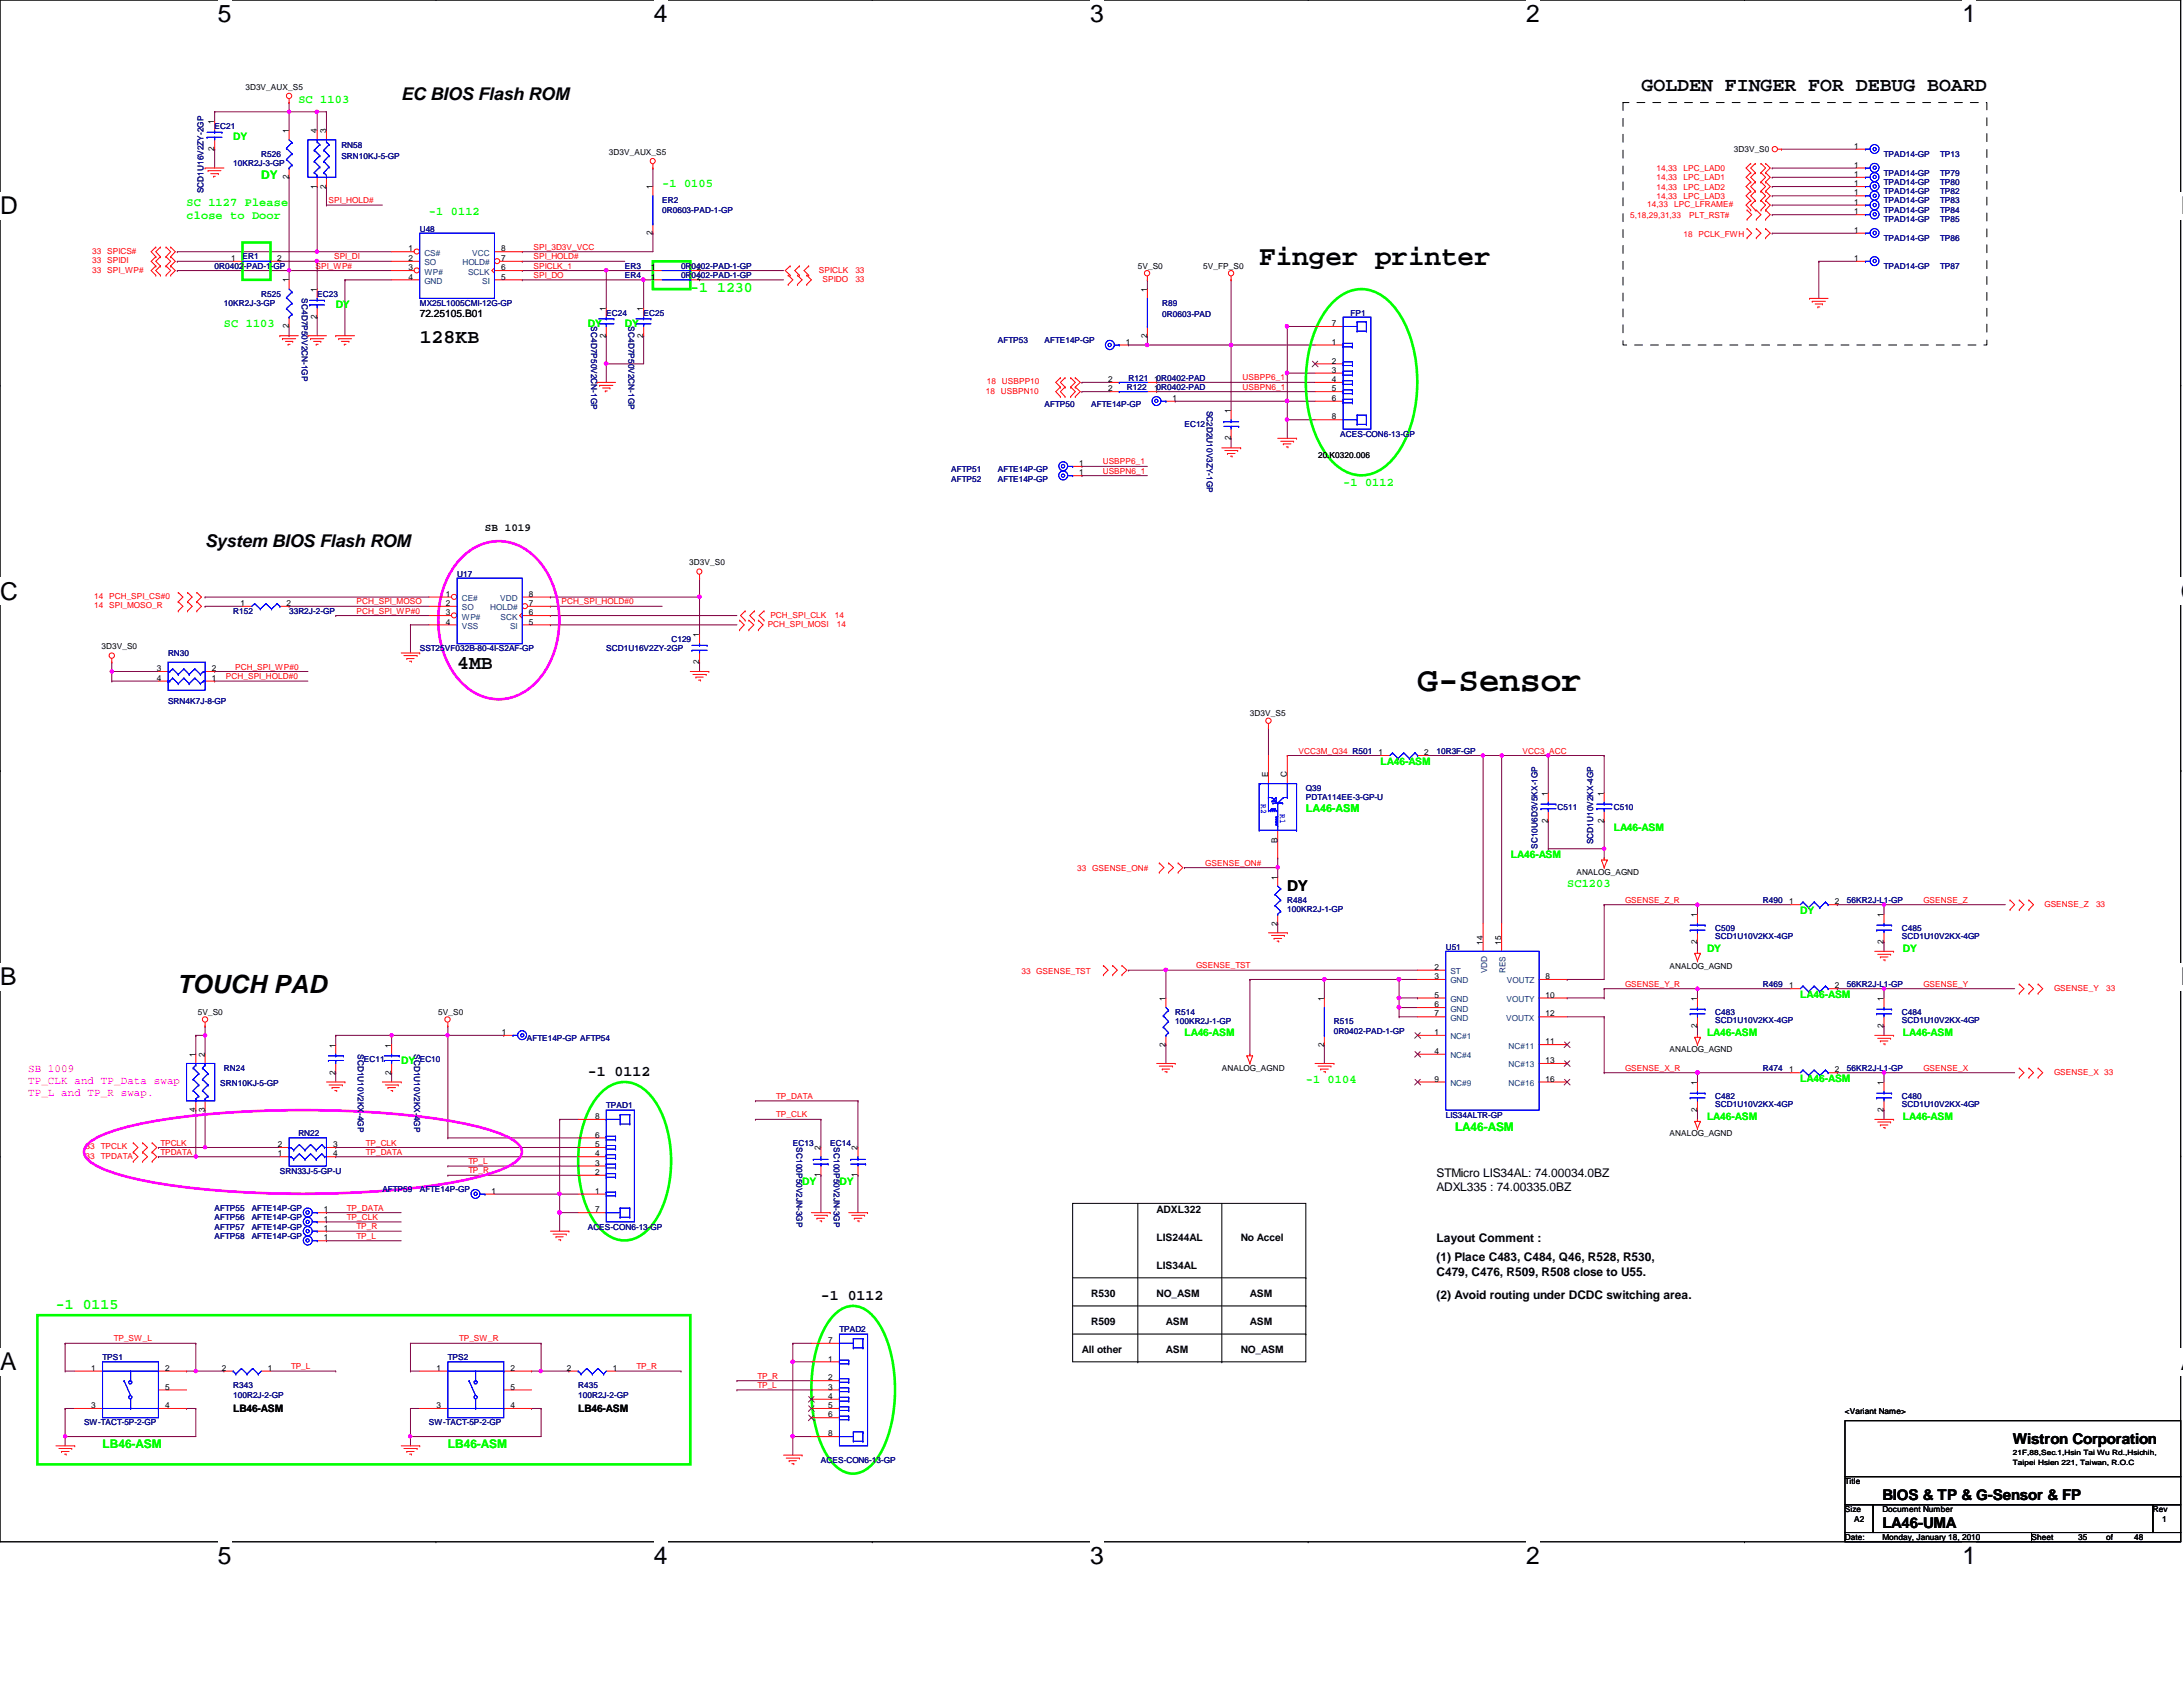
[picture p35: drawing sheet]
<svg xmlns="http://www.w3.org/2000/svg" width="279mm" height="216mm" viewBox="0 0 279 216" stroke-linecap="round" stroke-linejoin="round" font-family="sans-serif">
<defs><g id="words">
<text font-size="4.4" x="181.4" y="88.4">G-Sensor</text>
<text font-size="3.6" x="161.2" y="34">Finger printer</text>
<text font-size="3.2" x="22.7" y="127.1">TOUCH PAD</text>
<g font-size="3.1">
<text x="27.9" y="2.8">5</text>
<text x="83.7" y="2.8">4</text>
<text x="139.5" y="2.8">3</text>
<text x="195.3" y="2.8">2</text>
<text x="251.2" y="2.8">1</text>
<text x="0" y="27.4">D</text>
<text x="279.1" y="27.4">D</text>
<text x="0" y="76.8">C</text>
<text x="279.1" y="76.8">C</text>
<text x="0" y="126.1">B</text>
<text x="279.1" y="126.1">B</text>
<text x="0" y="175.4">A</text>
<text x="279.1" y="175.4">A</text>
<text x="27.9" y="200.1">5</text>
<text x="83.7" y="200.1">4</text>
<text x="139.5" y="200.1">3</text>
<text x="195.3" y="200.1">2</text>
<text x="251.2" y="200.1">1</text>
</g>
<g font-size="2.5">
<text x="210.1" y="11.6">GOLDEN FINGER FOR DEBUG BOARD</text>
<text x="53.7" y="43.9">128KB</text>
<text x="58.5" y="85.6">4MB</text>
</g>
<g font-size="2.2">
<text x="51.4" y="12.8">EC BIOS Flash ROM</text>
<text x="26.2" y="70.1">System BIOS Flash ROM</text>
</g>
<g font-size="1.9" fill="#0f0">
<text x="88.3" y="37.4">-1 1230</text>
<text x="7.2" y="167.6">-1 0115</text>
</g>
<g font-size="1.9">
<text x="164.8" y="114">DY</text>
<text x="75.2" y="137.7">-1 0112</text>
<text x="105.1" y="166.4">-1 0112</text>
<text x="257.6" y="184.8">Wistron Corporation</text>
<text x="240.9" y="191.9">BIOS &amp; TP &amp; G-Sensor &amp; FP</text>
<text x="240.9" y="195.5">LA46-UMA</text>
</g>
<g font-size="1.5" fill="#0f0">
<text x="38.2" y="13.2">SC 1103</text>
<text x="33.4" y="22.9">DY</text>
<text x="84.8" y="24">-1 0105</text>
<text x="23.9" y="26.3">SC 1127 Please</text>
<text x="23.9" y="28.1">close to Door</text>
<text x="54.9" y="27.5">-1 0112</text>
<text x="28.7" y="41.9">SC 1103</text>
<text x="171.9" y="62.1">-1 0112</text>
<text x="200.6" y="113.5">SC1203</text>
<text x="167.1" y="138.6">-1 0104</text>
<text x="186.2" y="144.7">LA46-ASM</text>
<text x="13.1" y="185.3">LB46-ASM</text>
<text x="57.3" y="185.3">LB46-ASM</text>
</g>
<g font-size="1.5">
<text x="183.9" y="150.6">STMicro LIS34AL: 74.00034.0BZ</text>
<text x="183.9" y="152.4">ADXL335 : 74.00335.0BZ</text>
<text x="183.9" y="159">Layout Comment :</text>
<text x="183.9" y="161.4">(1) Place C483, C484, Q46, R528, R530,</text>
<text x="183.9" y="163.3">C479, C476, R509, R508 close to U55.</text>
<text x="183.9" y="166.2">(2) Avoid routing under DCDC switching area.</text>
</g>
<text font-size="1.4" x="62.1" y="68">SB 1019</text>
<text font-size="1.4" fill="#0f0" x="167.1" y="104">LA46-ASM</text>
<g font-size="1.4" fill="#f0f">
<text x="3.6" y="137.2">SB 1009</text>
<text x="3.6" y="138.8">TP_CLK and TP_Data swap</text>
<text x="3.6" y="140.3">TP_L and TP_R swap.</text>
</g>
<g font-size="1.3" fill="#0f0">
<text x="29.8" y="17.9">DY</text>
<text x="43" y="39.4">DY</text>
<text x="75.2" y="41.8">DY</text>
<text x="80" y="41.8">DY</text>
<text x="176.7" y="97.9">LA46-ASM</text>
<text x="206.5" y="106.3">LA46-ASM</text>
<text x="193.4" y="109.9">LA46-ASM</text>
<text x="230.4" y="117">DY</text>
<text x="218.5" y="121.8">DY</text>
<text x="243.5" y="121.8">DY</text>
<text x="230.4" y="127.8">LA46-ASM</text>
<text x="51.4" y="136.1">DY</text>
<text x="151.6" y="132.5">LA46-ASM</text>
<text x="218.5" y="132.5">LA46-ASM</text>
<text x="243.5" y="132.5">LA46-ASM</text>
<text x="218.5" y="143.3">LA46-ASM</text>
<text x="230.4" y="138.5">LA46-ASM</text>
<text x="243.5" y="143.3">LA46-ASM</text>
<text x="102.7" y="151.6">DY</text>
<text x="107.4" y="151.6">DY</text>
</g>
<g font-size="1.3">
<text x="53.7" y="40.6">72.25105.B01</text>
<text x="148" y="155.2">ADXL322</text>
<text x="148" y="158.8">LIS244AL</text>
<text x="158.8" y="158.8">No Accel</text>
<text x="139.7" y="166">R530</text>
<text x="148" y="166">NO_ASM</text>
<text x="148" y="162.4">LIS34AL</text>
<text x="160" y="166">ASM</text>
<text x="138.5" y="173.1">All other</text>
<text x="139.7" y="169.5">R509</text>
<text x="149.2" y="169.5">ASM</text>
<text x="149.2" y="173.1">ASM</text>
<text x="158.8" y="173.1">NO_ASM</text>
<text x="160" y="169.5">ASM</text>
<text x="29.8" y="180.8">LB46-ASM</text>
<text x="74" y="180.8">LB46-ASM</text>
</g>
<g font-size="1.1">
<text x="31.4" y="11.5">3D3V_AUX_S5</text>
<text x="27.4" y="15.9" transform="rotate(-90 27.4 15.9)">1</text>
<text x="37" y="17.1" transform="rotate(-90 37 17.1)">1</text>
<text x="40.6" y="17.1" transform="rotate(-90 40.6 17.1)">4</text>
<text x="41.7" y="17.1" transform="rotate(-90 41.7 17.1)">3</text>
<text x="27.4" y="19.3" transform="rotate(-90 27.4 19.3)">2</text>
<text x="37" y="22.9" transform="rotate(-90 37 22.9)">2</text>
<text x="77.9" y="19.9">3D3V_AUX_S5</text>
<text x="221.9" y="19.5">3D3V_S0</text>
<text x="237.3" y="21.5">1</text>
<text x="237.3" y="22.6">1</text>
<text x="237.3" y="23.8">1</text>
<text x="237.3" y="19">1</text>
<text x="40.6" y="24.1" transform="rotate(-90 40.6 24.1)">1</text>
<text x="41.7" y="24.1" transform="rotate(-90 41.7 24.1)">2</text>
<text x="83.5" y="24.2" transform="rotate(-90 83.5 24.2)">1</text>
<text x="237.3" y="27.4">1</text>
<text x="237.3" y="29.8">1</text>
<text x="237.3" y="25">1</text>
<text x="237.3" y="26.2">1</text>
<text x="29.6" y="33.4">1</text>
<text x="35.5" y="33.4">2</text>
<text x="52.3" y="32.2">1</text>
<text x="52.3" y="33.4">2</text>
<text x="52.3" y="34.6">3</text>
<text x="52.3" y="35.8">4</text>
<text x="64.1" y="35.8">5</text>
<text x="64.1" y="34.6">6</text>
<text x="64.1" y="33.4">7</text>
<text x="64.1" y="32.2">8</text>
<text x="83.3" y="34.6">1</text>
<text x="83.3" y="35.8">1</text>
<text x="83.5" y="30.1" transform="rotate(-90 83.5 30.1)">2</text>
<text x="89.2" y="34.6">2</text>
<text x="89.2" y="35.8">2</text>
<text x="145.6" y="34.4">5V_S0</text>
<text x="154" y="34.4">5V_FP_S0</text>
<text x="237.3" y="33.4">1</text>
<text x="37" y="36.2" transform="rotate(-90 37 36.2)">1</text>
<text x="40.6" y="40.9" transform="rotate(-90 40.6 40.9)">2</text>
<text x="40.6" y="37.3" transform="rotate(-90 40.6 37.3)">1</text>
<text x="77.6" y="39.8" transform="rotate(-90 77.6 39.8)">1</text>
<text x="82.3" y="39.8" transform="rotate(-90 82.3 39.8)">1</text>
<text x="146.8" y="37.3" transform="rotate(-90 146.8 37.3)">1</text>
<text x="170.5" y="41.7">7</text>
<text x="37" y="42" transform="rotate(-90 37 42)">2</text>
<text x="77.6" y="43.2" transform="rotate(-90 77.6 43.2)">2</text>
<text x="82.3" y="43.2" transform="rotate(-90 82.3 43.2)">2</text>
<text x="144.1" y="44.1">1</text>
<text x="146.8" y="43.2" transform="rotate(-90 146.8 43.2)">2</text>
<text x="170.5" y="44.1">1</text>
<text x="170.5" y="46.5">2</text>
<text x="170.5" y="47.7">3</text>
<text x="141.8" y="50.1">2</text>
<text x="141.8" y="48.9">2</text>
<text x="147.7" y="50.1">10R0402-PAD</text>
<text x="147.7" y="48.9">10R0402-PAD</text>
<text x="150.1" y="51.3">1</text>
<text x="157.5" y="52.9" transform="rotate(-90 157.5 52.9)">1</text>
<text x="170.5" y="48.9">4</text>
<text x="170.5" y="50.1">5</text>
<text x="170.5" y="51.3">6</text>
<text x="170.5" y="53.7">8</text>
<text x="138.1" y="59.6">1</text>
<text x="157.5" y="56.3" transform="rotate(-90 157.5 56.3)">2</text>
<text x="168.7" y="58.6">20.K0320.006</text>
<text x="138.1" y="60.8">1</text>
<text x="30.8" y="77.6">1</text>
<text x="36.7" y="77.6">2</text>
<text x="57.1" y="76.4">1</text>
<text x="57.1" y="77.6">2</text>
<text x="67.7" y="77.6">7</text>
<text x="67.7" y="76.4">8</text>
<text x="88.2" y="72.3">3D3V_S0</text>
<text x="13" y="83.1">3D3V_S0</text>
<text x="57.1" y="78.7">3</text>
<text x="57.1" y="79.9">4</text>
<text x="67.7" y="79.9">5</text>
<text x="67.7" y="78.7">6</text>
<text x="89.5" y="81.5" transform="rotate(-90 89.5 81.5)">1</text>
<text x="20.1" y="85.9">3</text>
<text x="20.1" y="87.1">4</text>
<text x="27.1" y="87.1">1</text>
<text x="27.1" y="85.9">2</text>
<text x="89.5" y="85" transform="rotate(-90 89.5 85)">2</text>
<text x="160" y="91.7">3D3V_S5</text>
<text x="162.3" y="99.4" transform="rotate(-90 162.3 99.4)">E</text>
<text x="164.7" y="99.4" transform="rotate(-90 164.7 99.4)">C</text>
<text x="176.4" y="96.6">1</text>
<text x="182.3" y="96.6">2</text>
<text x="198.1" y="101.8" transform="rotate(-90 198.1 101.8)">1</text>
<text x="205.3" y="101.8" transform="rotate(-90 205.3 101.8)">1</text>
<text x="163.5" y="107.8" transform="rotate(-90 163.5 107.8)">B</text>
<text x="198.1" y="105.3" transform="rotate(-90 198.1 105.3)">2</text>
<text x="205.3" y="105.3" transform="rotate(-90 205.3 105.3)">2</text>
<text x="163.5" y="112.6" transform="rotate(-90 163.5 112.6)">1</text>
<text x="201.8" y="112">ANALOG_AGND</text>
<text x="163.5" y="118.4" transform="rotate(-90 163.5 118.4)">2</text>
<text x="217.2" y="117.3" transform="rotate(-90 217.2 117.3)">1</text>
<text x="229" y="115.7">1</text>
<text x="234.8" y="115.7">2</text>
<text x="241.1" y="117.3" transform="rotate(-90 241.1 117.3)">1</text>
<text x="183.6" y="124.1">2</text>
<text x="183.6" y="125.3">3</text>
<text x="189.8" y="120.9" transform="rotate(-90 189.8 120.9)">14</text>
<text x="192.2" y="120.9" transform="rotate(-90 192.2 120.9)">15</text>
<text x="197.8" y="125.3">8</text>
<text x="213.7" y="124">ANALOG_AGND</text>
<text x="217.2" y="120.8" transform="rotate(-90 217.2 120.8)">2</text>
<text x="241.1" y="120.8" transform="rotate(-90 241.1 120.8)">2</text>
<text x="25.3" y="129.9">5V_S0</text>
<text x="56.1" y="129.9">5V_S0</text>
<text x="149.2" y="128.1" transform="rotate(-90 149.2 128.1)">1</text>
<text x="169.5" y="128.1" transform="rotate(-90 169.5 128.1)">1</text>
<text x="183.6" y="127.7">5</text>
<text x="183.6" y="128.9">6</text>
<text x="183.6" y="130.1">7</text>
<text x="197.8" y="127.7">10</text>
<text x="197.8" y="130.1">12</text>
<text x="217.2" y="131.6" transform="rotate(-90 217.2 131.6)">2</text>
<text x="217.2" y="128.1" transform="rotate(-90 217.2 128.1)">1</text>
<text x="229" y="126.5">1</text>
<text x="234.8" y="126.5">2</text>
<text x="241.1" y="131.6" transform="rotate(-90 241.1 131.6)">2</text>
<text x="241.1" y="128.1" transform="rotate(-90 241.1 128.1)">1</text>
<text x="25" y="135.3" transform="rotate(-90 25 135.3)">1</text>
<text x="26.2" y="135.3" transform="rotate(-90 26.2 135.3)">2</text>
<text x="42.9" y="137.5" transform="rotate(-90 42.9 137.5)">2</text>
<text x="42.9" y="134.1" transform="rotate(-90 42.9 134.1)">1</text>
<text x="50.1" y="137.5" transform="rotate(-90 50.1 137.5)">2</text>
<text x="50.1" y="134.1" transform="rotate(-90 50.1 134.1)">1</text>
<text x="64.2" y="132.5">1</text>
<text x="149.2" y="133.9" transform="rotate(-90 149.2 133.9)">2</text>
<text x="156.4" y="137.1">ANALOG_AGND</text>
<text x="169.5" y="133.9" transform="rotate(-90 169.5 133.9)">2</text>
<text x="183.6" y="132.5">1</text>
<text x="183.6" y="134.9">4</text>
<text x="197.8" y="136.1">13</text>
<text x="197.8" y="133.6">11</text>
<text x="213.7" y="134.7">ANALOG_AGND</text>
<text x="229" y="137.2">1</text>
<text x="234.8" y="137.2">2</text>
<text x="25" y="142.3" transform="rotate(-90 25 142.3)">4</text>
<text x="26.2" y="142.3" transform="rotate(-90 26.2 142.3)">3</text>
<text x="76.2" y="143.2">8</text>
<text x="183.6" y="138.4">9</text>
<text x="197.8" y="138.4">16</text>
<text x="217.2" y="142.3" transform="rotate(-90 217.2 142.3)">2</text>
<text x="217.2" y="138.8" transform="rotate(-90 217.2 138.8)">1</text>
<text x="241.1" y="142.3" transform="rotate(-90 241.1 142.3)">2</text>
<text x="241.1" y="138.8" transform="rotate(-90 241.1 138.8)">1</text>
<text x="35.6" y="148">1</text>
<text x="35.6" y="146.8">2</text>
<text x="42.6" y="146.8">3</text>
<text x="42.6" y="148">4</text>
<text x="76.2" y="149.2">3</text>
<text x="76.2" y="148">4</text>
<text x="76.2" y="146.8">5</text>
<text x="76.2" y="145.6">6</text>
<text x="105" y="147.2" transform="rotate(-90 105 147.2)">2</text>
<text x="109.8" y="147.2" transform="rotate(-90 109.8 147.2)">2</text>
<text x="213.7" y="145.4">ANALOG_AGND</text>
<text x="41.4" y="155.2">1</text>
<text x="62.9" y="152.8">1</text>
<text x="76.2" y="152.8">1</text>
<text x="76.2" y="150.4">2</text>
<text x="76.2" y="155.2">7</text>
<text x="105" y="150.7" transform="rotate(-90 105 150.7)">1</text>
<text x="109.8" y="150.7" transform="rotate(-90 109.8 150.7)">1</text>
<text x="41.4" y="158.7">1</text>
<text x="41.4" y="157.5">1</text>
<text x="41.4" y="156.3">1</text>
<text x="106" y="171.9">7</text>
<text x="11.7" y="175.4">1</text>
<text x="21.1" y="175.4">2</text>
<text x="21.1" y="177.8">5</text>
<text x="28.4" y="175.4">2</text>
<text x="34.3" y="175.4">1</text>
<text x="55.9" y="175.4">1</text>
<text x="65.3" y="175.4">2</text>
<text x="65.3" y="177.8">5</text>
<text x="72.6" y="175.4">2</text>
<text x="78.4" y="175.4">1</text>
<text x="106" y="174.2">1</text>
<text x="106" y="176.7">2</text>
<text x="106" y="177.8">3</text>
<text x="106" y="179">4</text>
<text x="11.7" y="180.2">3</text>
<text x="21.1" y="180.2">4</text>
<text x="55.9" y="180.2">3</text>
<text x="65.3" y="180.2">4</text>
<text x="106" y="180.2">5</text>
<text x="106" y="181.4">6</text>
<text x="106" y="183.8">8</text>
<text x="236.1" y="181">&lt;Variant Name&gt;</text>
<text x="236.1" y="189.9">Title</text>
<text x="236.1" y="193.5">Size</text>
<text x="236.1" y="197.1">Date:</text>
<text x="237.3" y="194.7">A2</text>
<text x="240.9" y="197.1">Monday, January 18, 2010</text>
<text x="240.9" y="193.5">Document Number</text>
<text x="260" y="197.1">Sheet</text>
<text x="266" y="197.1">35</text>
<text x="269.6" y="197.1">of</text>
<text x="273.1" y="197.1">48</text>
<text x="275.5" y="193.5">Rev</text>
<text x="276.7" y="194.7">1</text>
</g>
<g font-size="1.1" fill="#000080">
<text x="27.5" y="16.5">EC21</text>
<text x="29.8" y="21.3">10KR2J-3-GP</text>
<text x="33.4" y="20.1">R526</text>
<text x="43.7" y="18.9">RN58</text>
<text x="43.7" y="20.3">SRN10KJ-5-GP</text>
<text x="241.1" y="22.5">TPAD14-GP</text>
<text x="241.1" y="23.7">TPAD14-GP</text>
<text x="241.1" y="20.1">TPAD14-GP</text>
<text x="248.3" y="22.5">TP79</text>
<text x="248.3" y="23.7">TP80</text>
<text x="248.3" y="20.1">TP13</text>
<text x="26" y="24.7" transform="rotate(-90 26 24.7)">SCD1U16V2ZY-2GP</text>
<text x="53.7" y="29.6">U48</text>
<text x="84.8" y="26">ER2</text>
<text x="84.8" y="27.2">0R0603-PAD-1-GP</text>
<text x="241.1" y="28.4">TPAD14-GP</text>
<text x="241.1" y="24.8">TPAD14-GP</text>
<text x="241.1" y="26">TPAD14-GP</text>
<text x="241.1" y="27.2">TPAD14-GP</text>
<text x="248.3" y="28.4">TP85</text>
<text x="248.3" y="24.8">TP82</text>
<text x="248.3" y="26">TP83</text>
<text x="248.3" y="27.2">TP84</text>
<text x="27.5" y="34.4">0R0402-PAD-1-GP</text>
<text x="31" y="33.2">ER1</text>
<text x="80" y="34.4">ER3</text>
<text x="80" y="35.6">ER4</text>
<text x="87.2" y="34.4">0R0402-PAD-1-GP</text>
<text x="87.2" y="35.6">0R0402-PAD-1-GP</text>
<text x="241.1" y="30.8">TPAD14-GP</text>
<text x="241.1" y="34.4">TPAD14-GP</text>
<text x="248.3" y="30.8">TP86</text>
<text x="248.3" y="34.4">TP87</text>
<text x="28.7" y="39.2">10KR2J-3-GP</text>
<text x="33.4" y="38">R525</text>
<text x="38.7" y="38.2" transform="rotate(90 38.7 38.2)">SC4D7P50V2CN-1GP</text>
<text x="40.6" y="38">EC23</text>
<text x="53.7" y="39.2">MX25L1005CMI-12G-GP</text>
<text x="75.6" y="41.8" transform="rotate(90 75.6 41.8)">SC4D7P50V2CN-1GP</text>
<text x="77.6" y="40.4">EC24</text>
<text x="80.4" y="41.8" transform="rotate(90 80.4 41.8)">SC4D7P50V2CN-1GP</text>
<text x="82.4" y="40.4">EC25</text>
<text x="148.8" y="39.2">R89</text>
<text x="148.8" y="40.6">0R0603-PAD</text>
<text x="172.8" y="40.5">FP1</text>
<text x="127.7" y="43.9">AFTP53</text>
<text x="133.7" y="43.9">AFTE14P-GP</text>
<text x="133.7" y="52.1">AFTP50</text>
<text x="139.7" y="52.1">AFTE14P-GP</text>
<text x="144.2" y="49.9">R122</text>
<text x="144.4" y="48.7">R121</text>
<text x="154.5" y="52.5" transform="rotate(90 154.5 52.5)">SC2D2U10V3ZY-1GP</text>
<text x="151.6" y="54.7">EC12</text>
<text x="171.5" y="55.9">ACES-CON6-13-GP</text>
<text x="121.8" y="61.6">AFTP52</text>
<text x="121.8" y="60.4">AFTP51</text>
<text x="127.7" y="61.6">AFTE14P-GP</text>
<text x="127.7" y="60.4">AFTE14P-GP</text>
<text x="58.5" y="73.8">U17</text>
<text x="21.5" y="83.9">RN30</text>
<text x="29.8" y="78.6">R152</text>
<text x="37" y="78.6">33R2J-2-GP</text>
<text x="53.7" y="83.4">SST25VF032B-80-4I-S2AF-GP</text>
<text x="77.6" y="83.4">SCD1U16V2ZY-2GP</text>
<text x="85.9" y="82.2">C129</text>
<text x="21.5" y="90">SRN4K7J-8-GP</text>
<text x="167.1" y="101.3">Q39</text>
<text x="183.9" y="96.5">10R3F-GP</text>
<text x="167.1" y="102.4">PDTA114EE-3-GP-U</text>
<text x="199.3" y="103.6">C511</text>
<text x="206.5" y="103.6">C510</text>
<text x="196.8" y="108.6" transform="rotate(-90 196.8 108.6)">SC10U6D3V5KX-1GP</text>
<text x="203.9" y="108" transform="rotate(-90 203.9 108)">SCD1U10V2KX-4GP</text>
<text x="164.8" y="115.6">R484</text>
<text x="164.8" y="116.8">100KR2J-1-GP</text>
<text x="219.5" y="119.2">C509</text>
<text x="225.6" y="115.6">R490</text>
<text x="236.4" y="115.6">56KR2J-L1-GP</text>
<text x="243.4" y="119.2">C485</text>
<text x="185" y="121.5">U51</text>
<text x="219.5" y="120.2">SCD1U10V2KX-4GP</text>
<text x="243.4" y="120.2">SCD1U10V2KX-4GP</text>
<text x="150.4" y="129.9">R514</text>
<text x="150.4" y="131.1">100KR2J-1-GP</text>
<text x="170.7" y="131.1">R515</text>
<text x="219.5" y="129.9">C483</text>
<text x="219.5" y="131">SCD1U10V2KX-4GP</text>
<text x="225.6" y="126.3">R469</text>
<text x="236.4" y="126.3">56KR2J-L1-GP</text>
<text x="243.4" y="129.9">C484</text>
<text x="243.4" y="131">SCD1U10V2KX-4GP</text>
<text x="28.7" y="137.1">RN24</text>
<text x="45.8" y="134.9" transform="rotate(90 45.8 134.9)">SCD1U10V2KX-4GP</text>
<text x="46.6" y="135.9">EC11</text>
<text x="53" y="134.9" transform="rotate(90 53 134.9)">SCD1U10V2KX-4GP</text>
<text x="53.7" y="135.9">EC10</text>
<text x="67.4" y="133.3">AFTE14P-GP AFTP54</text>
<text x="170.7" y="132.3">0R0402-PAD-1-GP</text>
<text x="225.6" y="137.1">R474</text>
<text x="236.4" y="137.1">56KR2J-L1-GP</text>
<text x="28.2" y="139">SRN10KJ-5-GP</text>
<text x="77.6" y="141.9">TPAD1</text>
<text x="185" y="143">LIS34ALTR-GP</text>
<text x="219.5" y="140.6">C482</text>
<text x="219.5" y="141.7">SCD1U10V2KX-4GP</text>
<text x="243.4" y="140.6">C480</text>
<text x="243.4" y="141.7">SCD1U10V2KX-4GP</text>
<text x="38.2" y="145.4">RN22</text>
<text x="101.5" y="146.6">EC13</text>
<text x="101.9" y="146.9" transform="rotate(90 101.9 146.9)">SC100P50V2JN-3GP</text>
<text x="106.3" y="146.6">EC14</text>
<text x="106.7" y="146.9" transform="rotate(90 106.7 146.9)">SC100P50V2JN-3GP</text>
<text x="27.5" y="155">AFTP55</text>
<text x="32.2" y="155">AFTE14P-GP</text>
<text x="35.8" y="150.2">SRN33J-5-GP-U</text>
<text x="48.9" y="152.6">AFTP59</text>
<text x="53.7" y="152.6">AFTE14P-GP</text>
<text x="27.5" y="158.5">AFTP58</text>
<text x="27.5" y="157.4">AFTP57</text>
<text x="27.5" y="156.2">AFTP56</text>
<text x="32.2" y="158.5">AFTE14P-GP</text>
<text x="32.2" y="157.4">AFTE14P-GP</text>
<text x="32.2" y="156.2">AFTE14P-GP</text>
<text x="75.2" y="157.4">ACES-CON6-13-GP</text>
<text x="107.4" y="170.5">TPAD2</text>
<text x="13.1" y="174.1">TPS1</text>
<text x="29.8" y="177.7">R343</text>
<text x="29.8" y="178.9">100R2J-2-GP</text>
<text x="57.3" y="174.1">TPS2</text>
<text x="74" y="177.7">R435</text>
<text x="74" y="178.9">100R2J-2-GP</text>
<text x="10.8" y="182.4">SW-TACT-5P-2-GP</text>
<text x="54.9" y="182.4">SW-TACT-5P-2-GP</text>
<text x="105.1" y="187.2">ACES-CON6-13-GP</text>
</g>
<g font-size="1.1" fill="#f00">
<text x="212" y="21.9">14,33</text>
<text x="212" y="23.1">14,33</text>
<text x="215.5" y="21.9">LPC_LAD0</text>
<text x="215.5" y="23.1">LPC_LAD1</text>
<text x="42" y="26">SPI_HOLD#</text>
<text x="208.7" y="27.9">5,18,29,31,33</text>
<text x="210.8" y="26.5">14,33</text>
<text x="212" y="24.3">14,33</text>
<text x="212" y="25.4">14,33</text>
<text x="214.3" y="26.5">LPC_LFRAME#</text>
<text x="215.5" y="24.3">LPC_LAD2</text>
<text x="215.5" y="25.4">LPC_LAD3</text>
<text x="216.2" y="27.9">PLT_RST#</text>
<text x="11.8" y="33.7">33 SPIDI</text>
<text x="11.8" y="32.5">33 SPICS#</text>
<text x="11.8" y="34.9">33 SPI_WP#</text>
<text x="40.4" y="34.4">SPI_WP#</text>
<text x="42.8" y="33.2">SPI_DI</text>
<text x="68.3" y="33.2">SPI_HOLD#</text>
<text x="68.3" y="35.6">SPI_DO</text>
<text x="68.3" y="32">SPI_3D3V_VCC</text>
<text x="68.3" y="34.4">SPICLK_1</text>
<text x="104.8" y="34.9">SPICLK</text>
<text x="109.5" y="34.9">33</text>
<text x="215.5" y="30.4">18 PCLK_FWH</text>
<text x="105.3" y="36.1">SPIDO</text>
<text x="109.5" y="36.1">33</text>
<text x="126.2" y="50.4">18 USBPN10</text>
<text x="126.3" y="49.2">18 USBPP10</text>
<text x="159" y="49.9">USBPN6_1</text>
<text x="159" y="48.7">USBPP6_1</text>
<text x="141.1" y="59.4">USBPP6_1</text>
<text x="141.1" y="60.6">USBPN6_1</text>
<text x="12.1" y="76.7">14 PCH_SPI_CS#0</text>
<text x="12.1" y="77.9">14 SPI_MOSO_R</text>
<text x="45.6" y="77.3">PCH_SPI_MOSO</text>
<text x="71.9" y="77.3">PCH_SPI_HOLD#0</text>
<text x="45.6" y="78.5">PCH_SPI_WP#0</text>
<text x="98.3" y="80.2">PCH_SPI_MOSI</text>
<text x="98.6" y="79">PCH_SPI_CLK</text>
<text x="106.8" y="79">14</text>
<text x="107.1" y="80.2">14</text>
<text x="28.9" y="86.9">PCH_SPI_HOLD#0</text>
<text x="30.1" y="85.7">PCH_SPI_WP#0</text>
<text x="166.2" y="96.4">VCC3M_Q34 R501</text>
<text x="194.9" y="96.4">VCC3_ACC</text>
<text x="137.9" y="111.5">33 GSENSE_ON#</text>
<text x="154.3" y="110.8">GSENSE_ON#</text>
<text x="208" y="115.5">GSENSE_Z_R</text>
<text x="246.2" y="115.5">GSENSE_Z</text>
<text x="261.7" y="116">GSENSE_Z</text>
<text x="268.3" y="116">33</text>
<text x="130.7" y="124.7">33 GSENSE_TST</text>
<text x="153.1" y="123.9">GSENSE_TST</text>
<text x="208" y="126.3">GSENSE_Y_R</text>
<text x="246.2" y="126.3">GSENSE_Y</text>
<text x="262.9" y="126.8">GSENSE_Y</text>
<text x="269.6" y="126.8">33</text>
<text x="208" y="137">GSENSE_X_R</text>
<text x="246.2" y="137">GSENSE_X</text>
<text x="262.9" y="137.5">GSENSE_X 33</text>
<text x="99.4" y="140.6">TP_DATA</text>
<text x="99.4" y="143">TP_CLK</text>
<text x="11" y="148.3">33</text>
<text x="11" y="147.1">33</text>
<text x="12.9" y="148.3">TPDATA</text>
<text x="12.9" y="147.1">TPCLK</text>
<text x="20.5" y="147.8">TPDATA</text>
<text x="20.5" y="146.6">TPCLK</text>
<text x="46.8" y="146.6">TP_CLK</text>
<text x="46.8" y="147.8">TP_DATA</text>
<text x="59.9" y="149">TP_L</text>
<text x="44.4" y="154.9">TP_DATA</text>
<text x="59.9" y="150.2">TP_R</text>
<text x="44.4" y="156.1">TP_CLK</text>
<text x="45.6" y="157.3">TP_R</text>
<text x="45.6" y="158.5">TP_L</text>
<text x="14.6" y="171.7">TP_SW_L</text>
<text x="58.8" y="171.7">TP_SW_R</text>
<text x="37.3" y="175.2">TP_L</text>
<text x="81.4" y="175.2">TP_R</text>
<text x="96.9" y="176.4">TP_R</text>
<text x="96.9" y="177.6">TP_L</text>
</g>
<g font-size="1.1" fill="#004080">
<text x="54.3" y="32.7">CS#</text>
<text x="54.3" y="34">SO</text>
<text x="54.3" y="35.1">WP#</text>
<text x="59.2" y="34">HOLD#</text>
<text x="59.9" y="35.1">SCLK</text>
<text x="60.5" y="32.7">VCC</text>
<text x="54.3" y="36.3">GND</text>
<text x="61.7" y="36.3">SI</text>
<text x="59.1" y="76.9">CE#</text>
<text x="64" y="76.9">VDD</text>
<text x="59.1" y="78.1">SO</text>
<text x="59.1" y="79.3">WP#</text>
<text x="59.1" y="80.5">VSS</text>
<text x="62.7" y="78.1">HOLD#</text>
<text x="64.1" y="79.3">SCK</text>
<text x="65.3" y="80.5">SI</text>
<text x="185.6" y="124.7">ST</text>
<text x="185.6" y="125.9">GND</text>
<text x="190.3" y="124.6" transform="rotate(-90 190.3 124.6)">VDD</text>
<text x="192.7" y="124.5" transform="rotate(-90 192.7 124.5)">RES</text>
<text x="192.9" y="125.9">VOUTZ</text>
<text x="185.6" y="128.2">GND</text>
<text x="185.6" y="129.5">GND</text>
<text x="185.6" y="130.6">GND</text>
<text x="192.8" y="130.6">VOUTX</text>
<text x="192.8" y="128.2">VOUTY</text>
<text x="185.6" y="133">NC#1</text>
<text x="185.6" y="135.4">NC#4</text>
<text x="193.1" y="136.6">NC#13</text>
<text x="193.1" y="134.2">NC#11</text>
<text x="185.6" y="139">NC#9</text>
<text x="193.1" y="139">NC#16</text>
</g>
<g font-size="1.1" fill="#00f">
<text x="161.4" y="102.9" transform="rotate(90 161.4 102.9)">R2</text>
<text x="163.8" y="104.2" transform="rotate(90 163.8 104.2)">R1</text>
</g>
<g font-size=".9">
<text x="257.6" y="186.2">21F,88,Sec.1,Hsin Tai Wu Rd.,Hsichih,</text>
<text x="257.6" y="187.5">Taipei Hsien 221, Taiwan, R.O.C</text>
</g>
</g></defs>
<path d="M0 0h279.1v197.3h-279.1z" fill="none" stroke="#000" stroke-width=".13"/>
<g fill="#fff">
<path d="M27.9 0h1.7v3.5h-1.7z"/>
<path d="M27.9 197.3h1.7v3.5h-1.7z"/>
</g>
<path d="M55.8 0h.1M55.8 197.3h.1" fill="none" stroke="#000" stroke-width=".13"/>
<g fill="#fff">
<path d="M83.7 0h1.7v3.5h-1.7z"/>
<path d="M83.7 197.3h1.7v3.5h-1.7z"/>
</g>
<path d="M111.6 0h.1M111.6 197.3h.1" fill="none" stroke="#000" stroke-width=".13"/>
<g fill="#fff">
<path d="M139.5 0h1.8v3.5h-1.8z"/>
<path d="M139.5 197.3h1.8v3.5h-1.8z"/>
</g>
<path d="M167.4 0h.1M167.4 197.3h.1" fill="none" stroke="#000" stroke-width=".13"/>
<g fill="#fff">
<path d="M195.3 0h1.8v3.5h-1.8z"/>
<path d="M195.3 197.3h1.8v3.5h-1.8z"/>
</g>
<path d="M223.3 0h.1M223.3 197.3h.1" fill="none" stroke="#000" stroke-width=".13"/>
<g fill="#fff">
<path d="M251.2 0h1.7v3.5h-1.7z"/>
<path d="M251.2 197.3h1.7v3.5h-1.7z"/>
<path d="M0 24.6h2.2v3.5h-2.2z"/>
<path d="M279.1 24.6h.3v3.5h-.3z"/>
<path d="M0 74h2.2v3.4h-2.2z"/>
<path d="M279.1 74h.3v3.4h-.3z"/>
</g>
<path d="M0 49.3h.1M279.1 49.3h.1" fill="none" stroke="#000" stroke-width=".13"/>
<g fill="#fff">
<path d="M0 123.3h2.1v3.4h-2.1z"/>
<path d="M279.1 123.3h.3v3.4h-.3z"/>
</g>
<path d="M0 98.6h.1M279.1 98.6h.1" fill="none" stroke="#000" stroke-width=".13"/>
<g fill="#fff">
<path d="M0 172.6h2.1v3.5h-2.1z"/>
<path d="M279.1 172.6h.3v3.5h-.3z"/>
</g>
<path d="M0 148h.1M279.1 148h.1" fill="none" stroke="#000" stroke-width=".13"/>
<path d="M41.8 14.3h.1M41.8 14.3v2.4M77.6 34.6h.1M77.6 34.6v4.8M77.6 34.6h6" fill="none" stroke="#800040" stroke-width=".13"/>
<path d="M77.4 34.4h.3l.1 .2-.1 .1-.1 .1-.2-.1z" fill-rule="evenodd" fill="#f0f"/>
<path d="M77.4 34.4h.3l.1 .2-.1 .1-.1 .1-.2-.1z" fill="none" stroke="#f0f" stroke-width=".13"/>
<path d="M40.6 33.4h.1M40.6 33.4h9.5M66.8 33.4h.1M66.8 33.4h13.2" fill="none" stroke="#800040" stroke-width=".13"/>
<path d="M40.4 33.2h.3l.1 .2-.1 .1-.1 .1-.2-.1z" fill-rule="evenodd" fill="#f0f"/>
<path d="M40.4 33.2h.3l.1 .2-.1 .1-.1 .1-.2-.1z" fill="none" stroke="#f0f" stroke-width=".13"/>
<path d="M40.6 23.9h.1M40.6 23.9v8.3" fill="none" stroke="#800040" stroke-width=".13"/>
<path d="M40.4 32.1h.3l.1 .1-.1 .2h-.1h-.2z" fill-rule="evenodd" fill="#f0f"/>
<path d="M40.4 32.1h.3l.1 .1-.1 .2h-.1h-.2z" fill="none" stroke="#f0f" stroke-width=".13"/>
<path d="M27.5 14.3h.1M27.5 14.3v1.2M27.5 14.3h13.1M37 14.3h.1M37 13.1h.1M37 13.1v3.6M37 34.6h.1M37 22.7h.1M37 34.6h13.1M37 22.7v11.9" fill="none" stroke="#800040" stroke-width=".13"/>
<path d="M40.4 14.2h.3l.1 .1-.1 .1-.1 .1-.2-.1z" fill-rule="evenodd" fill="#f0f"/>
<path d="M40.4 14.2h.3l.1 .1-.1 .1-.1 .1-.2-.1z" fill="none" stroke="#f0f" stroke-width=".13"/>
<path d="M36.8 14.2h.3l.1 .1-.1 .1-.1 .1-.2-.1z" fill-rule="evenodd" fill="#f0f"/>
<path d="M36.8 14.2h.3l.1 .1-.1 .1-.1 .1-.2-.1z" fill="none" stroke="#f0f" stroke-width=".13"/>
<path d="M40.6 14.3h.1M40.6 14.3v2.4M22.7 33.4h.1M22.7 33.4h7.1M66.8 35.8h.1M66.8 35.8h15.6M82.4 35.8h.1M82.4 35.8v3.6" fill="none" stroke="#800040" stroke-width=".13"/>
<path d="M82.2 35.6h.3v.2v.1l-.2 .1-.1-.1z" fill-rule="evenodd" fill="#f0f"/>
<path d="M82.2 35.6h.3v.2v.1l-.2 .1-.1-.1z" fill="none" stroke="#f0f" stroke-width=".13"/>
<g fill="none" stroke="#800040" stroke-width=".13">
<path d="M27.5 19.1h.1M27.5 19.1v2.4M41.8 23.9h.1M41.8 23.9v2.3M82.4 35.8h.1M82.4 35.8h1.2M83.6 21.5h.1M83.6 21.5v2.4M89.5 35.8h.1M89.5 35.8h10.8M77.6 46.6h.1M77.6 46.6v2.3"/>
<path d="M82.4 43h.1M82.4 43v3.6h-4.8"/>
</g>
<path d="M77.4 46.4h.3l.1 .1-.1 .2h-.1h-.2z" fill-rule="evenodd" fill="#f0f"/>
<path d="M77.4 46.4h.3l.1 .1-.1 .2h-.1h-.2z" fill="none" stroke="#f0f" stroke-width=".13"/>
<g fill="none" stroke="#800040" stroke-width=".13">
<path d="M40.6 14.3h.1M40.6 14.3h1.2M22.7 32.2h.1M22.7 32.2h27.4M35.8 33.4h.1M35.8 33.4h4.8M40.6 32.2h.1M40.6 33.4h.1M40.6 33.4v3.6M41.8 26.2h.1M41.8 26.2h7.1M44.2 35.8h.1"/>
<path d="M44.2 35.8v7.2M44.2 35.8h5.9M66.8 32.2h.1M66.8 34.6h.1M66.8 34.6h10.8M83.6 29.8h.1M83.6 29.8v2.4h-16.8M89.5 34.6h.1M89.5 34.6h10.8M40.6 40.6h.1M40.6 40.6v2.4M77.6 43h.1"/>
<path d="M77.6 43v3.6M26.2 76.4h.1M26.2 76.4h28.7M37 77.6h.1M37 77.6h17.9M43 78.8h.1M43 78.8h11.9M52.5 80h.1M52.5 80v3.6M52.5 80h2.4M70.4 76.4h.1M70.4 77.6h.1"/>
<path d="M70.4 80h.1M70.4 78.8h.1M70.4 76.4h19.1M70.4 77.6h14.4M70.4 80h23.9M70.4 78.8h23.9M89.5 76.4h.1M89.5 74h.1M89.5 74v7.2M89.5 84.8h.1M89.5 84.8v1.1"/>
</g>
<path d="M89.3 76.2h.4v.2v.1l-.2 .1-.2-.1z" fill-rule="evenodd" fill="#f0f"/>
<path d="M89.3 76.2h.4v.2v.1l-.2 .1-.2-.1z" fill="none" stroke="#f0f" stroke-width=".13"/>
<path d="M22.7 34.6h.1M22.7 34.6h14.3M14.3 85.9h.1M14.3 84.8h.1M14.3 85.9h6M14.3 84.8v1.1M27.5 85.9h.1M27.5 85.9h11.9" fill="none" stroke="#800040" stroke-width=".13"/>
<path d="M36.8 34.4h.3l.1 .2-.1 .1-.1 .1-.2-.1z" fill-rule="evenodd" fill="#f0f"/>
<path d="M36.8 34.4h.3l.1 .2-.1 .1-.1 .1-.2-.1z" fill="none" stroke="#f0f" stroke-width=".13"/>
<path d="M14.3 87.2h.1M14.3 85.9h.1M14.3 87.2h6M14.3 85.9v1.3M27.5 87.2h.1M27.5 87.2h11.9" fill="none" stroke="#800040" stroke-width=".13"/>
<path d="M14.2 85.8h.2l.1 .1-.1 .2h-.1h-.1z" fill-rule="evenodd" fill="#f0f"/>
<path d="M14.2 85.8h.2l.1 .1-.1 .2h-.1h-.1z" fill="none" stroke="#f0f" stroke-width=".13"/>
<g fill="none" stroke="#800040" stroke-width=".13">
<path d="M226.8 29.8h.1M226.8 21.5h.1M226.8 22.7h.1M226.8 23.9h.1M226.8 25.1h.1M226.8 26.2h.1M226.8 27.5h.1M226.8 29.8h10.8M226.8 21.5h10.8M226.8 22.7h10.8M226.8 23.9h10.8M226.8 25.1h10.8"/>
<path d="M226.8 26.2h10.8M226.8 27.5h10.8M232.8 33.4h.1M232.8 33.4v4.8M232.8 33.4h4.8M26.2 77.6h.1M26.2 77.6h4.8M57.3 131.3h.1M57.3 131.3v1.2M25.1 148h.1M25.1 148h10.7M71.6 155.2h.1"/>
<path d="M71.6 155.2v2.4"/>
</g>
<path d="M24.9 147.8h.3l.1 .2-.1 .1-.1 .1-.2-.1z" fill-rule="evenodd" fill="#f0f"/>
<path d="M24.9 147.8h.3l.1 .2-.1 .1-.1 .1-.2-.1z" fill="none" stroke="#f0f" stroke-width=".13"/>
<path d="M26.2 146.9h.1M26.2 146.9h9.6" fill="none" stroke="#800040" stroke-width=".13"/>
<path d="M26.1 146.7h.3l.1 .1-.1 .1-.2 .1-.1-.1z" fill-rule="evenodd" fill="#f0f"/>
<path d="M26.1 146.7h.3l.1 .1-.1 .1-.2 .1-.1-.1z" fill="none" stroke="#f0f" stroke-width=".13"/>
<path d="M26.2 132.5h.1M26.2 132.5v2.4M50.1 132.5h.1M50.1 132.5h7.2M57.3 145.6h.1M57.3 145.6h16.7M71.6 152.8h.1M71.6 152.8h2.4" fill="none" stroke="#800040" stroke-width=".13"/>
<path d="M50 132.3h.3v.2v.1l-.2 .1-.1-.1z" fill-rule="evenodd" fill="#f0f"/>
<path d="M50 132.3h.3v.2v.1l-.2 .1-.1-.1z" fill="none" stroke="#f0f" stroke-width=".13"/>
<path d="M25.1 132.5h.1M25.1 132.5h1.1" fill="none" stroke="#800040" stroke-width=".13"/>
<path d="M26.1 132.3h.3l.1 .2-.1 .1-.2 .1-.1-.1z" fill-rule="evenodd" fill="#f0f"/>
<path d="M26.1 132.3h.3l.1 .2-.1 .1-.2 .1-.1-.1z" fill="none" stroke="#f0f" stroke-width=".13"/>
<g fill="none" stroke="#800040" stroke-width=".13">
<path d="M25.1 132.5h.1M25.1 132.5v2.4M26.2 131.3h.1M26.2 131.3v1.2M43 132.5h.1M43 137.3h.1M43 132.5v1.2M43 137.3v1.2M43 132.5h7.1M50.1 137.3h.1M50.1 132.5h.1M50.1 132.5v1.2"/>
<path d="M50.1 137.3v1.2M57.3 132.5h.1M57.3 132.5v13.1M20.3 148h.1M20.3 148h4.8M96.7 140.9h.1M96.7 143.3h.1M96.7 140.9h13.1M96.7 143.3h8.4"/>
</g>
<path d="M57.1 132.3h.3l.1 .2-.1 .1-.1 .1-.2-.1z" fill-rule="evenodd" fill="#f0f"/>
<path d="M57.1 132.3h.3l.1 .2-.1 .1-.1 .1-.2-.1z" fill="none" stroke="#f0f" stroke-width=".13"/>
<g fill="none" stroke="#800040" stroke-width=".13">
<path d="M205.3 115.8h.1M205.3 115.8h23.9M217.3 115.8h.1M235.2 115.8h.1M235.2 115.8h5.9M217.3 126.5h.1M217.3 120.6h.1M217.3 120.6v1.2M217.3 126.5v1.2M235.2 126.5h.1M235.2 126.5h22.7M241.1 126.5h.1"/>
<path d="M20.3 146.9h.1M26.2 142.1h.1M26.2 142.1v4.8h-5.9M43 146.9h.1M43 148h.1M43 146.9h31M43 148h31M105.1 150.4h.1M105.1 143.3h.1M105.1 143.3v3.6M105.1 150.4v4.8M109.8 150.4h.1"/>
<path d="M109.8 140.9h.1M109.8 140.9v6M109.8 150.4v4.8"/>
</g>
<path d="M241 126.4h.3v.1v.2h-.2h-.1z" fill-rule="evenodd" fill="#f0f"/>
<path d="M241 126.4h.3v.1v.2h-.2h-.1z" fill="none" stroke="#f0f" stroke-width=".13"/>
<path d="M164.8 96.7h.1M164.8 96.7h11.9M182.7 96.7h7.1M189.8 96.7h.1M241.1 115.8h.1M241.1 115.8v1.2M241.1 115.8h15.6M217.3 131.3h.1M217.3 131.3v1.2M241.1 131.3h.1M241.1 131.3v1.2" fill="none" stroke="#800040" stroke-width=".13"/>
<path d="M241 115.6h.3v.2v.1l-.2 .1-.1-.1z" fill-rule="evenodd" fill="#f0f"/>
<path d="M241 115.6h.3v.2v.1l-.2 .1-.1-.1z" fill="none" stroke="#f0f" stroke-width=".13"/>
<path d="M169.5 125.3h.1M169.5 125.3v2.4M179.1 127.7h.1M179.1 127.7v1.2M241.1 126.5h.1M241.1 126.5v1.2" fill="none" stroke="#800040" stroke-width=".13"/>
<path d="M178.9 127.6h.3l.1 .1-.1 .2h-.2h-.1z" fill-rule="evenodd" fill="#f0f"/>
<path d="M178.9 127.6h.3l.1 .1-.1 .2h-.2h-.1z" fill="none" stroke="#f0f" stroke-width=".13"/>
<path d="M160 125.3h.1M160 125.3h19.1M169.5 125.3h.1M179.1 128.9h.1M179.1 128.9h2.3" fill="none" stroke="#800040" stroke-width=".13"/>
<path d="M169.3 125.2h.3l.1 .1-.1 .2-.1 .1-.2-.1z" fill-rule="evenodd" fill="#f0f"/>
<path d="M169.3 125.2h.3l.1 .1-.1 .2-.1 .1-.2-.1z" fill="none" stroke="#f0f" stroke-width=".13"/>
<path d="M179.1 125.3h.1M179.1 125.3h2.3" fill="none" stroke="#800040" stroke-width=".13"/>
<path d="M178.9 125.2h.3l.1 .1-.1 .2-.2 .1-.1-.1z" fill-rule="evenodd" fill="#f0f"/>
<path d="M178.9 125.2h.3l.1 .1-.1 .2-.2 .1-.1-.1z" fill="none" stroke="#f0f" stroke-width=".13"/>
<path d="M151.6 111h.1M151.6 111h11.9M160 125.3h.1M160 125.3v9.6M169.5 133.7h.1M169.5 133.7v2.4M179.1 130.1h.1M179.1 130.1h2.3" fill="none" stroke="#800040" stroke-width=".13"/>
<path d="M163.4 110.8h.3v.2v.1l-.2 .1-.1-.1z" fill-rule="evenodd" fill="#f0f"/>
<path d="M163.4 110.8h.3v.2v.1l-.2 .1-.1-.1z" fill="none" stroke="#f0f" stroke-width=".13"/>
<path d="M162.3 93.1h.1M162.3 93.1v3.6M192.2 96.7h.1M192.2 96.7v21.5M198.2 96.7h.1M198.2 96.7h7.1M163.5 118.2h.1M163.5 118.2v1.2" fill="none" stroke="#800040" stroke-width=".13"/>
<path d="M198 96.5h.3l.1 .2-.1 .1-.1 .1-.2-.1z" fill-rule="evenodd" fill="#f0f"/>
<path d="M198 96.5h.3l.1 .2-.1 .1-.1 .1-.2-.1z" fill="none" stroke="#f0f" stroke-width=".13"/>
<path d="M198.2 96.7h.1M198.2 96.7v4.8M198.2 108.6h.1M198.2 108.6h7.1" fill="none" stroke="#800040" stroke-width=".13"/>
<path d="M205.2 108.5h.3v.1v.2h-.2h-.1z" fill-rule="evenodd" fill="#f0f"/>
<path d="M205.2 108.5h.3v.1v.2h-.2h-.1z" fill="none" stroke="#f0f" stroke-width=".13"/>
<path d="M192.2 96.7h.1M192.2 96.7h6M163.5 111h.1M163.5 109.8h.1M163.5 109.8v2.4M205.3 108.6h.1M205.3 108.6v1.2" fill="none" stroke="#800040" stroke-width=".13"/>
<path d="M192 96.5h.3l.1 .2-.1 .1-.1 .1-.2-.1z" fill-rule="evenodd" fill="#f0f"/>
<path d="M192 96.5h.3l.1 .2-.1 .1-.1 .1-.2-.1z" fill="none" stroke="#f0f" stroke-width=".13"/>
<path d="M189.8 96.7h.1M189.8 96.7h2.4M189.8 96.7v21.5M198.2 105.1h.1M198.2 105.1v3.5M205.3 105.1h.1M205.3 105.1v3.5" fill="none" stroke="#800040" stroke-width=".13"/>
<path d="M189.6 96.5h.3l.1 .2-.1 .1-.1 .1-.2-.1z" fill-rule="evenodd" fill="#f0f"/>
<path d="M189.6 96.5h.3l.1 .2-.1 .1-.1 .1-.2-.1z" fill="none" stroke="#f0f" stroke-width=".13"/>
<path d="M205.3 96.7h.1M205.3 96.7v4.8M144.4 124.2h.1M144.4 124.2h37M149.2 124.2h.1M149.2 124.2v3.5" fill="none" stroke="#800040" stroke-width=".13"/>
<path d="M149 124h.4v.1v.2h-.2h-.2z" fill-rule="evenodd" fill="#f0f"/>
<path d="M149 124h.4v.1v.2h-.2h-.2z" fill="none" stroke="#f0f" stroke-width=".13"/>
<path d="M149.2 133.7h.1M149.2 133.7v2.4M179.1 128.9h.1M179.1 128.9v1.2" fill="none" stroke="#800040" stroke-width=".13"/>
<path d="M178.9 128.8h.3l.1 .1-.1 .1-.2 .1-.1-.1z" fill-rule="evenodd" fill="#f0f"/>
<path d="M178.9 128.8h.3l.1 .1-.1 .1-.2 .1-.1-.1z" fill="none" stroke="#f0f" stroke-width=".13"/>
<path d="M217.3 115.8h.1M217.3 115.8v1.2M200.6 125.3h.1M200.6 125.3h4.7M205.3 126.5h.1M205.3 126.5h12M241.1 120.6h.1M241.1 120.6v1.2" fill="none" stroke="#800040" stroke-width=".13"/>
<path d="M217.1 115.6h.3l.1 .2-.1 .1-.1 .1-.2-.1z" fill-rule="evenodd" fill="#f0f"/>
<path d="M217.1 115.6h.3l.1 .2-.1 .1-.1 .1-.2-.1z" fill="none" stroke="#f0f" stroke-width=".13"/>
<path d="M217.3 126.5h.1M217.3 126.5h11.9" fill="none" stroke="#800040" stroke-width=".13"/>
<path d="M217.1 126.4h.3l.1 .1-.1 .2h-.1h-.2z" fill-rule="evenodd" fill="#f0f"/>
<path d="M217.1 126.4h.3l.1 .1-.1 .2h-.1h-.2z" fill="none" stroke="#f0f" stroke-width=".13"/>
<path d="M146.9 44.2h10.7M157.6 44.2h.1M205.3 115.8h.1M205.3 115.8v9.5" fill="none" stroke="#800040" stroke-width=".13"/>
<path d="M146.7 44h.2l.1 .2-.1 .1-.1 .1-.1-.1z" fill-rule="evenodd" fill="#f0f"/>
<path d="M146.7 44h.2l.1 .2-.1 .1-.1 .1-.1-.1z" fill="none" stroke="#f0f" stroke-width=".13"/>
<path d="M157.4 44h.3l.1 .2-.1 .1-.1 .1-.2-.1z" fill-rule="evenodd" fill="#f0f"/>
<path d="M157.4 44h.3l.1 .2-.1 .1-.1 .1-.2-.1z" fill="none" stroke="#f0f" stroke-width=".13"/>
<path d="M157.6 35.8h.1M157.6 35.8v8.4" fill="none" stroke="#800040" stroke-width=".13"/>
<path d="M157.4 44h.3l.1 .2-.1 .1-.1 .1-.2-.1z" fill-rule="evenodd" fill="#f0f"/>
<path d="M157.4 44h.3l.1 .2-.1 .1-.1 .1-.2-.1z" fill="none" stroke="#f0f" stroke-width=".13"/>
<g fill="none" stroke="#800040" stroke-width=".13">
<path d="M146.9 35.8h.1M146.9 35.8v1.2M138.5 48.9h.1M138.5 50.1h.1M138.5 48.9h3.6M138.5 50.1h3.6M146.9 43h.1M146.9 43v1.2M148 50.1h.1M148 50.1h20.3M157.6 44.2h.1M157.6 44.2h10.7"/>
<path d="M164.8 53.7h.1M164.8 53.7v2.4M217.3 137.3h.1M217.3 137.3v1.2M235.2 137.3h.1M235.2 137.3h22.7M241.1 137.3h.1"/>
</g>
<path d="M241 137.1h.3v.1v.2l-.2 .1-.1-.1z" fill-rule="evenodd" fill="#f0f"/>
<path d="M241 137.1h.3v.1v.2l-.2 .1-.1-.1z" fill="none" stroke="#f0f" stroke-width=".13"/>
<path d="M217.3 137.3h.1M217.3 137.3h11.9M241.1 137.3h.1M241.1 137.3v1.2M217.3 142.1h.1M217.3 142.1v1.2M241.1 142.1h.1M241.1 142.1v1.2" fill="none" stroke="#800040" stroke-width=".13"/>
<path d="M217.1 137.1h.3l.1 .1-.1 .2-.1 .1-.2-.1z" fill-rule="evenodd" fill="#f0f"/>
<path d="M217.1 137.1h.3l.1 .1-.1 .2-.1 .1-.2-.1z" fill="none" stroke="#f0f" stroke-width=".13"/>
<g fill="none" stroke="#800040" stroke-width=".13">
<path d="M179.1 125.3h.1M179.1 125.3v2.4h2.3M181.4 127.7h.1M200.6 127.7h.1M200.6 127.7h4.7M200.6 130.1h4.7M205.3 127.7h.1M205.3 130.1h.1M205.3 137.3h.1M205.3 126.5v1.2M205.3 130.1v7.2M205.3 137.3h12"/>
<path d="M217.3 137.3h.1"/>
</g>
<path d="M217.1 137.1h.3l.1 .1-.1 .2-.1 .1-.2-.1z" fill-rule="evenodd" fill="#f0f"/>
<path d="M217.1 137.1h.3l.1 .1-.1 .2-.1 .1-.2-.1z" fill="none" stroke="#f0f" stroke-width=".13"/>
<path d="M57.3 150.4h.1M57.3 149.2h.1M57.3 150.4h16.7M57.3 149.2h16.7M71.6 155.2h.1M71.6 155.2h2.4M94.3 176.7h.1M94.3 177.9h.1M94.3 176.7h9.5M94.3 177.9h9.5" fill="none" stroke="#800040" stroke-width=".13"/>
<path d="M71.4 155h.4v.2v.1l-.2 .1-.2-.1z" fill-rule="evenodd" fill="#f0f"/>
<path d="M71.4 155h.4v.2v.1l-.2 .1-.2-.1z" fill="none" stroke="#f0f" stroke-width=".13"/>
<path d="M71.6 152.8h.1M71.6 143.3h.1M71.6 143.3v11.9" fill="none" stroke="#800040" stroke-width=".13"/>
<path d="M71.4 152.6h.4v.2v.1l-.2 .1-.2-.1z" fill-rule="evenodd" fill="#f0f"/>
<path d="M71.4 152.6h.4v.2v.1l-.2 .1-.2-.1z" fill="none" stroke="#f0f" stroke-width=".13"/>
<path d="M71.6 143.3h.1M71.6 143.3h2.4M101.5 183.9h.1M101.5 183.9v2.3" fill="none" stroke="#800040" stroke-width=".13"/>
<path d="M101.3 183.7h.3l.1 .1-.1 .1-.2 .1-.1-.1z" fill-rule="evenodd" fill="#f0f"/>
<path d="M101.3 183.7h.3l.1 .1-.1 .1-.2 .1-.1-.1z" fill="none" stroke="#f0f" stroke-width=".13"/>
<path d="M101.5 171.9h.1M101.5 174.3h.1M101.5 171.9h2.3M101.5 174.3h2.3M101.5 171.9v12M101.5 183.9h.1M101.5 183.9h2.3" fill="none" stroke="#800040" stroke-width=".13"/>
<path d="M101.3 174.1h.3l.1 .2-.1 .1-.2 .1-.1-.1z" fill-rule="evenodd" fill="#f0f"/>
<path d="M101.3 174.1h.3l.1 .2-.1 .1-.2 .1-.1-.1z" fill="none" stroke="#f0f" stroke-width=".13"/>
<g fill="none" stroke="#800040" stroke-width=".13">
<path d="M228 19.1h.1M228 19.1h9.6M138.5 59.7h.1M138.5 59.7h8.4M144.4 44.2h.1M144.4 44.2h2.5M150.4 51.4h.1M150.4 51.4h17.9M157.6 44.2h.1M157.6 56.1h.1M157.6 44.2v8.3M157.6 56.1v1.2"/>
<path d="M164.8 51.4h.1M138.5 60.9h.1M138.5 60.9h8.4M57.3 132.5h7.2M64.5 132.5h.1M25.1 142.1h.1M25.1 142.1v5.9M41.8 155.2h.1M41.8 156.4h.1M41.8 157.6h.1M41.8 158.8h.1M41.8 155.2h9.6"/>
<path d="M41.8 156.4h9.6M41.8 157.6h9.6M41.8 158.8h9.6M63.3 152.8h8.3M71.6 152.8h.1"/>
</g>
<path d="M164.6 51.2h.3v.1v.1l-.2 .1-.1-.1z" fill-rule="evenodd" fill="#f0f"/>
<path d="M164.6 51.2h.3v.1v.1l-.2 .1-.1-.1z" fill="none" stroke="#f0f" stroke-width=".13"/>
<path d="M148 48.9h.1M148 48.9h20.3M164.8 41.8h.1M164.8 53.7h.1M164.8 41.8h3.5M164.8 53.7h3.5" fill="none" stroke="#800040" stroke-width=".13"/>
<path d="M164.6 53.5h.3v.2v.2h-.2h-.1z" fill-rule="evenodd" fill="#f0f"/>
<path d="M164.6 53.5h.3v.2v.2h-.2h-.1z" fill="none" stroke="#f0f" stroke-width=".13"/>
<path d="M37 34.6h.1M37 34.6v1.2M37 43h.1M37 41.8v1.2M164.8 51.4h.1M164.8 47.8h.1M164.8 41.8v6M164.8 51.4v2.3M164.8 47.8h3.5" fill="none" stroke="#800040" stroke-width=".13"/>
<path d="M164.6 41.6h.3v.1v.2l-.2 .1-.1-.1z" fill-rule="evenodd" fill="#f0f"/>
<path d="M164.6 41.6h.3v.1v.2l-.2 .1-.1-.1z" fill="none" stroke="#f0f" stroke-width=".13"/>
<path d="M164.6 47.6h.3v.1v.2l-.2 .1-.1-.1z" fill-rule="evenodd" fill="#f0f"/>
<path d="M164.6 47.6h.3v.1v.2l-.2 .1-.1-.1z" fill="none" stroke="#f0f" stroke-width=".13"/>
<path d="M25.1 171.9h.1M25.1 171.9v3.6M34.6 175.5h8.4M43 175.5h.1" fill="none" stroke="#800040" stroke-width=".13"/>
<path d="M24.9 175.3h.3l.1 .2-.1 .1-.1 .1-.2-.1z" fill-rule="evenodd" fill="#f0f"/>
<path d="M24.9 175.3h.3l.1 .2-.1 .1-.1 .1-.2-.1z" fill="none" stroke="#f0f" stroke-width=".13"/>
<g fill="none" stroke="#800040" stroke-width=".13">
<path d="M8.3 175.5h.1M8.3 171.9h.1M8.3 175.5h1.3M8.3 171.9v3.6M8.3 171.9h16.8M23.9 175.5h.1M23.9 175.5h4.8M28.7 175.5h.1M69.3 171.9h.1M69.3 171.9v3.6M78.8 175.5h8.4M87.2 175.5h.1"/>
<path d="M8.3 180.3h.1M8.3 183.9h.1M8.3 180.3h1.3M8.3 183.9v1.1M23.9 180.3h.1M23.9 180.3h1.2M25.1 180.3h.1M25.1 180.3v3.6"/>
</g>
<path d="M69.1 175.3h.3v.2v.1l-.2 .1-.1-.1z" fill-rule="evenodd" fill="#f0f"/>
<path d="M69.1 175.3h.3v.2v.1l-.2 .1-.1-.1z" fill="none" stroke="#f0f" stroke-width=".13"/>
<g fill="none" stroke="#800040" stroke-width=".13">
<path d="M52.5 175.5h.1M52.5 171.9h.1M52.5 175.5h1.2M52.5 171.9v3.6M52.5 171.9h16.8M68 175.5h.1M68 175.5h4.8M72.8 175.5h.1M52.5 180.3h.1M52.5 183.9h.1M52.5 180.3h1.2M52.5 183.9v1.1"/>
<path d="M68 180.3h.1M68 180.3h1.3M69.3 180.3h.1M69.3 180.3v3.6h-16.8"/>
</g>
<path d="M52.3 183.7h.3l.1 .1-.1 .1-.1 .1-.2-.1z" fill-rule="evenodd" fill="#f0f"/>
<path d="M52.3 183.7h.3l.1 .1-.1 .1-.1 .1-.2-.1z" fill="none" stroke="#f0f" stroke-width=".13"/>
<path d="M8.3 183.9h.1M8.3 183.9h16.8M52.5 180.3h.1M52.5 180.3v3.6" fill="none" stroke="#800040" stroke-width=".13"/>
<path d="M8.2 183.7h.3l.1 .1-.1 .1-.2 .1-.1-.1z" fill-rule="evenodd" fill="#f0f"/>
<path d="M8.2 183.7h.3l.1 .1-.1 .1-.2 .1-.1-.1z" fill="none" stroke="#f0f" stroke-width=".13"/>
<path d="M164.8 51.4h.1M164.8 47.8v3.6M8.3 180.3h.1M8.3 180.3v3.6" fill="none" stroke="#800040" stroke-width=".13"/>
<path d="M164.6 51.2h.3v.1v.1l-.2 .1-.1-.1z" fill-rule="evenodd" fill="#f0f"/>
<path d="M164.6 51.2h.3v.1v.1l-.2 .1-.1-.1z" fill="none" stroke="#f0f" stroke-width=".13"/>
<g fill="none" stroke="#f00" stroke-width=".13">
<path d="M37 13.1h.1M37 12.7v.4M37 16.7v1.2M227.5 19.1h.5M228 19.1h.1M19.9 32.9h.1M19.9 34h.1M19.9 31.6h.1M19.9 35.2h.1M19.9 32.9l-.6 .5 .6 .6M19.9 31.6l-.6 .6 .6 .7M19.9 34l-.6 .6 .6 .6"/>
<path d="M20.5 34h.1M20.5 32.9h.1M20.5 31.6h.1M20.5 35.2h.1M20.5 32.9l-.6 .5 .6 .6M20.5 31.6l-.6 .6 .6 .7M20.5 34l-.6 .6 .6 .6M21.3 32.9h.1M21.3 34h.1M21.3 31.6h.1M21.3 35.2h.1M21.3 32.9l.5 .5-.5 .6"/>
<path d="M21.3 31.6l.5 .6-.5 .7M21.3 34l.5 .6-.5 .6M21.8 32.9h.1M21.8 34h.1M21.8 31.6h.1M21.8 35.2h.1M21.8 32.9l.6 .5-.6 .6M21.8 31.6l.6 .6-.6 .7M21.8 34l.6 .6-.6 .6M26.2 21.5h.1M26.2 21.5h2.5M26.6 21.8h.1"/>
<path d="M26.6 21.8h1.7M27 22.2h.9M27.3 22.6h.1M27.3 22.6h.3M27.9 22.2h.1M37 21.5v1.2M37 35.8v1.2M40.6 37v1.2M40.6 39.4v1.2M83.6 21.5h.1M83.6 21v.5M100.9 36.4h.1"/>
<path d="M100.9 35.2h.1M100.9 35.2l.6 .6-.6 .6M101.1 35.2h.1M101.1 34h.1M101.1 34l-.6 .6 .6 .6M102.1 35.2h.1M102.1 36.4h.1M102.1 35.2l.6 .6-.6 .6M102.3 34h.1M102.3 35.2h.1M102.3 34l-.6 .6 .6 .6M103.3 36.4h.1"/>
<path d="M103.3 35.2h.1M103.3 35.2l.5 .6-.5 .6M103.5 35.2h.1M103.5 34h.1M103.5 34l-.6 .6 .6 .6M146.9 35.8h.1M146.9 35.3v.5M157.6 35.8h.1M157.6 35.3v.5M223.6 30.4h.1M223.6 29.3h.1M223.6 28.1h.1"/>
<path d="M223.6 26.9h.1M223.6 29.3l.6 .5-.6 .6M223.6 26.9l.6 .6-.6 .6M224.1 22.1h.1M224.1 20.9h.1M224.1 23.3h.1M224.1 24.5h.1M224.1 25.7h.1M224.1 26.9h.1M224.1 20.9l-.6 .6 .6 .6M224.1 22.1l-.6 .6 .6 .6M224.1 23.3l-.6 .6 .6 .6"/>
<path d="M224.1 24.5l-.6 .6 .6 .6M224.1 25.7l-.6 .5 .6 .7M224.7 22.1h.1M224.7 20.9h.1M224.7 23.3h.1M224.7 24.5h.1M224.7 25.7h.1M224.7 26.9h.1M224.7 20.9l-.6 .6 .6 .6M224.7 22.1l-.6 .6 .6 .6M224.7 23.3l-.6 .6 .6 .6M224.7 24.5l-.6 .6 .6 .6"/>
<path d="M224.7 25.7l-.6 .5 .6 .7M224.8 29.3h.1M224.8 30.4h.1M224.8 26.9h.1M224.8 28.1h.1M224.8 29.3l.6 .5-.6 .6M224.8 26.9l.6 .6-.6 .6M225.4 20.9h.1M225.4 22.1h.1M225.4 23.3h.1M225.4 24.5h.1M225.4 25.7h.1"/>
<path d="M225.4 26.9h.1M225.4 20.9l.6 .6-.6 .6M225.4 22.1l.6 .6-.6 .6M225.4 23.3l.6 .6-.6 .6M225.4 24.5l.6 .6-.6 .6M225.4 25.7l.6 .5-.6 .7M226 30.4h.1M226 29.3h.1M226 22.1h.1M226 20.9h.1M226 23.3h.1M226 24.5h.1"/>
<path d="M226 25.7h.1M226 26.9h.1M226 28.1h.1M226 26.9l.6 .6-.6 .6M226 29.3l.6 .5-.6 .6M226 20.9l.6 .6-.6 .6M226 22.1l.6 .6-.6 .6M226 23.3l.6 .6-.6 .6M226 24.5l.6 .6-.6 .6M226 25.7l.6 .5-.6 .7M231.6 38.2h.1M231.6 38.2h2.4"/>
<path d="M231.9 38.6h.1M231.9 38.6h1.7M232.3 38.9h1M232.7 39.3h.1M232.7 39.3h.2M233.3 38.9h.1M237.6 21.5h1.2M237.6 27.5h1.2M35.8 43h.1M35.8 43h2.4M36.2 43.3h.1M36.2 43.3h1.6"/>
<path d="M36.5 43.7h1M36.9 44.1h.1M36.9 44.1h.2M37 40.6v1.2M37.5 43.7h.1M39.4 43h.1M39.4 43h2.4M39.8 43.3h.1M39.8 43.3h1.6M40.1 43.7h1M40.5 44.1h.1M40.5 44.1h.2"/>
<path d="M41.1 43.7h.1M43 43h.1M43 43h2.4M43.3 43.3h.1M43.3 43.3h1.7M43.7 43.7h1M44.1 44.1h.1M44.1 44.1h.2M44.7 43.7h.1M76.4 48.9h.1M76.4 48.9h2.4M76.8 49.3h.1"/>
<path d="M76.8 49.3h1.6M77.1 49.7h1M77.5 50h.1M77.5 50h.2M78.1 49.7h.1M135.7 49.5h.1M135.7 48.3h.1M135.7 50.8h.1M135.7 48.3l-.6 .6 .6 .6M135.7 49.5l-.6 .6 .6 .7M136.3 48.3h.1M136.3 49.5h.1"/>
<path d="M136.3 50.8h.1M136.3 48.3l-.6 .6 .6 .6M136.3 49.5l-.6 .6 .6 .7M137 49.5h.1M137 48.3h.1M137 50.8h.1M137 48.3l.6 .6-.6 .6M137 49.5l.6 .6-.6 .7M137.6 49.5h.1M137.6 48.3h.1M137.6 50.8h.1M137.6 48.3l.7 .6-.7 .6"/>
<path d="M137.6 49.5l.7 .6-.7 .7M149.2 51.4h1.2M156.4 57.3h2.4M156.8 57.7h1.6M157.1 58h.1M157.1 58h1M157.5 58.4h.2M157.7 58.4h.1M158.4 57.7h.1M158.8 57.3h.1M163.5 56.1h2.4M163.9 56.5h1.7"/>
<path d="M164.3 56.8h.1M164.3 56.8h.9M164.6 57.2h.2M164.8 57.2h.1M165.6 56.5h.1M165.9 56.1h.1M22.8 77h.1M22.8 75.8h.1M22.8 78.2h.1M22.8 77l.6 .6-.6 .6M22.8 75.8l.6 .6-.6 .6M24 75.8h.1"/>
<path d="M24 77h.1M24 78.2h.1M24 75.8l.6 .6-.6 .6M24 77l.6 .6-.6 .6M25.2 77h.1M25.2 75.8h.1M25.2 78.2h.1M25.2 77l.6 .6-.6 .6M25.2 75.8l.6 .6-.6 .6M31 77.6h1.2M35.8 77.6h1.2M89.5 74h.1"/>
<path d="M89.5 73.5v.5M94.7 79.4h.1M94.7 79.4l.5 .6-.5 .6M95.4 79.4h.1M95.4 78.2h.1M95.4 78.2l-.6 .6 .6 .6M95.8 79.4h.1M95.8 79.4l.7 .6-.7 .6M96.6 78.2h.1M96.6 79.4h.1M96.6 78.2l-.6 .6 .6 .6M97.1 79.4h.1"/>
<path d="M97.1 79.4l.6 .6-.6 .6M97.8 79.4h.1M97.8 78.2h.1M97.8 78.2l-.6 .6 .6 .6M14.3 84.8h.1M14.3 84.3v.5M20.3 85.9h1.2M20.3 87.2h1.2M26.2 85.9h1.3M26.2 87.2h1.3M51.4 83.6h2.3M51.7 83.9h1.7"/>
<path d="M52.1 84.3h.1M52.1 84.3h.9M52.4 84.6h.3M52.7 84.6h.1M53.4 83.9h.1M53.7 83.6h.1M88.3 85.9h2.4M88.7 86.3h1.7M89.1 86.7h.1M89.1 86.7h.9M89.4 87h.3M89.5 81.2v1.2"/>
<path d="M89.5 83.6v1.2M89.7 87h.1M90.4 86.3h.1M90.7 85.9h.1M94.7 80.6h.1M95.8 80.6h.1M97.1 80.6h.1M162.3 93.1h.1M162.3 92.6v.5M148.4 111.6h.1M148.4 110.4h.1M148.4 110.4l.6 .6-.6 .6"/>
<path d="M149.6 110.4h.1M149.6 111.6h.1M149.6 110.4l.6 .6-.6 .6M150.8 111.6h.1M150.8 110.4h.1M150.8 110.4l.6 .6-.6 .6M162.3 119.4h2.5M162.7 119.7h1.7M164.4 119.7h.1M164.8 119.4h.1M205 110.1h.1M205 110.1h.7"/>
<path d="M205 110.1l.3 .9M205.3 109.8h.1M205.3 111h.1M205.3 109.8v.3M205.7 110.1h.1M205.7 110.1l-.4 .9M229.2 115.8h1.2M234 115.8h1.2M257.3 116.4h.1M257.3 115.2h.1M257.3 115.2l.6 .6-.6 .6M258.4 115.2h.1"/>
<path d="M258.4 116.4h.1M258.4 115.2l.6 .6-.6 .6M259.7 116.4h.1M259.7 115.2h.1M259.7 115.2l.6 .6-.6 .6M26.2 131.3h.1M26.2 130.9v.4M41.8 138.5h2.4M42.1 138.9h1.7M42.5 139.2h.1M42.5 139.2h.9M42.8 139.6h.3"/>
<path d="M43.1 139.6h.1M43.8 138.9h.1M44.2 138.5h.1M48.9 138.5h2.5M49.3 138.9h1.7M49.7 139.2h.1M49.7 139.2h.9M50 139.6h.2M50.2 139.6h.1M51 138.9h.1M51.4 138.5h.1M57.3 131.3h.1"/>
<path d="M57.3 130.9v.4M141.2 124.8h.1M141.2 123.6h.1M141.2 123.6l.6 .6-.6 .6M142.4 123.6h.1M142.4 124.8h.1M142.4 123.6l.6 .6-.6 .6M143.6 124.8h.1M143.6 123.6h.1M143.6 123.6l.6 .6-.6 .6M148 136.1h2.4M148.4 136.4h1.7"/>
<path d="M148.8 136.8h.1M148.8 136.8h.9M149.1 137.2h.3M149.4 137.2h.1M150.1 136.4h.1M150.4 136.1h.1M159.6 135.1h.1M159.6 135.1h.7M159.6 135.1l.4 1M160 134.9h.1M160 136.1h.1M160 134.9v.2"/>
<path d="M160.3 135.1h.1M160.3 135.1l-.3 1M163.1 120.1h.1M163.1 120.1h.9M163.4 120.4h.3M163.7 120.4h.1M168.3 136.1h2.4M168.7 136.4h1.6M169 136.8h.1M169 136.8h1M169.4 137.2h.2M169.6 137.2h.1"/>
<path d="M170.3 136.4h.1M170.7 136.1h.1M216.9 122h.1M216.9 132.8h.1M216.9 122h.7M216.9 122l.4 1M216.9 132.8h.7M216.9 132.8l.4 .9M217.3 121.8h.1M217.3 123h.1M217.3 132.5h.1M217.3 133.7h.1"/>
<path d="M217.3 121.8v.2M217.3 132.5v.3M217.6 122h.1M217.6 132.8h.1M217.6 122l-.3 1M217.6 132.8l-.3 .9M229.2 126.5h1.2M234 126.5h1.2M239.9 121.8h2.5M239.9 132.5h2.5M240.3 122.1h1.7M240.3 132.9h1.7"/>
<path d="M240.7 122.5h.1M240.7 133.2h.1M240.7 122.5h.9M240.7 133.2h.9M241 122.9h.3M241 133.6h.3M241.3 122.9h.1M241.3 133.6h.1M242 122.1h.1M242 132.9h.1M242.4 121.8h.1M242.4 132.5h.1"/>
<path d="M258.4 127.1h.1M258.4 125.9h.1M258.4 137.9h.1M258.4 136.7h.1M258.4 125.9l.6 .6-.6 .6M258.4 136.7l.6 .6-.6 .6M259.7 125.9h.1M259.7 127.1h.1M259.7 136.7h.1M259.7 137.9h.1M259.7 125.9l.6 .6-.6 .6M259.7 136.7l.6 .6-.6 .6"/>
<path d="M260.9 127.1h.1M260.9 125.9h.1M260.9 137.9h.1M260.9 136.7h.1M260.9 125.9l.6 .6-.6 .6M260.9 136.7l.6 .6-.6 .6M17.1 147.4h.1M17.1 148.6h.1M17.1 146.3h.1M17.1 147.4l.6 .6-.6 .6M17.1 146.3l.6 .6-.6 .5M18.2 148.6h.1"/>
<path d="M18.2 147.4h.1M18.2 146.3h.1M18.2 147.4l.7 .6-.7 .6M18.2 146.3l.7 .6-.7 .5M19.5 147.4h.1M19.5 148.6h.1M19.5 146.3h.1M19.5 147.4l.6 .6-.6 .6M19.5 146.3l.6 .6-.6 .5M40.6 158.8h1.2M70.4 157.6h2.4M70.8 157.9h1.7"/>
<path d="M71.2 158.3h.1M71.2 158.3h.9M71.5 158.7h.3M71.8 158.7h.1M72.5 157.9h.1M72.8 157.6h.1M103.8 155.2h2.5M104.2 155.5h1.7M104.6 155.9h.1M104.6 155.9h.9M104.9 156.3h.3M105.2 156.3h.1"/>
<path d="M105.9 155.5h.1M106.3 155.2h.1M108.6 155.2h2.4M109 155.5h1.7M109.3 155.9h.1M109.3 155.9h1M109.7 156.3h.2M109.9 156.3h.1M110.7 155.5h.1M111 155.2h.1M216.9 143.5h.1M216.9 143.5h.7"/>
<path d="M216.9 143.5l.4 .9M217.3 143.3h.1M217.3 144.4h.1M217.3 143.3v.2M217.6 143.5h.1M217.6 143.5l-.3 .9M239.9 143.3h2.5M240.3 143.6h1.7M240.7 144h.1M240.7 144h.9M241 144.3h.3M241.3 144.3h.1"/>
<path d="M242 143.6h.1M242.4 143.3h.1M28.7 175.5h1.1M33.4 175.5h1.2M53.7 175.5h3.6M64.5 175.5h3.5M64.5 177.9h3.5M7.2 185h2.4M7.5 185.4h1.7M7.9 185.8h.1M7.9 185.8h.9M8.3 186.1h.2"/>
<path d="M8.5 186.1h.1M9.2 185.4h.1M9.6 185h.1M51.4 185h2.3M51.7 185.4h1.7M52.1 185.8h.1M52.1 185.8h.9M52.4 186.1h.3M52.7 186.1h.1M53.4 185.4h.1M53.7 185h.1M53.7 180.3h3.6"/>
<path d="M64.5 180.3h3.5M100.3 186.2h2.4M100.6 186.6h1.7M101 186.9h.1M101 186.9h.9M101.3 187.3h.3M101.6 187.3h.1M102.3 186.6h.1M102.7 186.2h.1"/>
<circle cx="37" cy="12.3" r=".34"/>
<circle cx="227.2" cy="19.1" r=".34"/>
<circle cx="83.5" cy="20.6" r=".33"/>
<circle cx="146.8" cy="35" r=".34"/>
<circle cx="157.6" cy="35" r=".34"/>
<circle cx="89.5" cy="73.1" r=".33"/>
<circle cx="14.3" cy="83.9" r=".34"/>
<circle cx="162.3" cy="92.2" r=".34"/>
<circle cx="26.2" cy="130.5" r=".34"/>
<circle cx="57.3" cy="130.5" r=".34"/>
</g>
<g fill="none" stroke="#000" stroke-width=".13">
<path d="M137.3 154h29.8v20.3h-29.8zM145.6 154v20.3M156.4 154v20.3M137.3 163.5h29.8M137.3 167.1h29.8M137.3 170.7h29.8M145.6 174.3h.1M156.4 174.3h.1M167.1 163.5h.1M167.1 167.1h.1M167.1 170.7h.1M236.1 181.8h43v7.2h-43z"/>
<path d="M236.1 189h43v3.6h-43zM236.1 192.6h3.6v3.5h-3.6zM236.1 196.1h23.9v1.2h-23.9zM239.7 192.6h35.8v3.5h-35.8zM260 196.1h19.1v1.2h-19.1zM275.5 192.6h3.6v3.5h-3.6z"/>
</g>
<path d="M207.7 13.1h46.6v31.1h-46.6z" fill="none" stroke="#000" stroke-width=".13" stroke-dasharray="1 1 1 1 1 1 1 1"/>
<path d="M59.1 71.4a6.4 6.4 0 0 1 9.5 0 12.2 12.2 0 0 1 1.9 13.1 8.2 8.2 0 0 1-5.6 4.9 7 7 0 0 1-7.2-3.9 12.6 12.6 0 0 1 .6-13.3zM11.3 146.4a9.6 9.6 0 0 1 3.7-1.8 73.3 73.3 0 0 1 15.9-2.3 121.6 121.6 0 0 1 28.6 1.5 21.1 21.1 0 0 1 6.2 2.1l.6 .5a1.28 1.28 0 0 1 0 2 9.6 9.6 0 0 1-3.8 1.9 73 73 0 0 1-15.9 2.3 120.1 120.1 0 0 1-28.5-1.6 21.1 21.1 0 0 1-6.2-2.1l-.6-.5a1.28 1.28 0 0 1 0-2z" fill="none" stroke="#f0f" stroke-width=".34"/>
<path d="M31 31h3.6v4.8h-3.6zM83.6 33.4h4.7v3.6h-4.7zM170.9 38.4a4.7 4.7 0 0 1 6.7 0 13.6 13.6 0 0 1 3.7 9 16.9 16.9 0 0 1-2.3 10.4 5.9 5.9 0 0 1-4.8 3 5.9 5.9 0 0 1-4.7-3 17.9 17.9 0 0 1-1.5-14.5 11.4 11.4 0 0 1 2.9-4.9zM76.9 139.9a4 4 0 0 1 6 0 12.6 12.6 0 0 1 3 8.7 12.7 12.7 0 0 1-3 8.8 3.9 3.9 0 0 1-6 0 12.8 12.8 0 0 1-2.9-8.8 12.7 12.7 0 0 1 2.9-8.7zM4.8 168.3h83.5v19.1h-83.5zM107.1 168a3 3 0 0 1 4.2 0 10.3 10.3 0 0 1 2.8 5.7 19.4 19.4 0 0 1-1.1 11.7 5.7 5.7 0 0 1-3.1 3.1 3.2 3.2 0 0 1-3.4-1.4 13.6 13.6 0 0 1-2.6-7.8 17.1 17.1 0 0 1 2-9.9l.6-.8z" fill="none" stroke="#0f0" stroke-width=".34"/>
<g fill="none" stroke="#00f" stroke-width=".13">
<path d="M36.7 19h.1M36.7 19l.7 .7M37 17.9l.4 .3M37.4 18.2h.1M37.4 19.7h.1M37.4 18.2l-.7 .8M37.4 19.7l-.7 .7M36.7 20.4h.1M36.7 38.1h.1M36.7 39.5h.1M36.7 20.4l.7 .7M36.7 38.1l.7 .7"/>
<path d="M36.7 39.5l.7 .7M37 21.5h.1M37 37l.4 .4M37.4 21.1h.1M37.4 37.4h.1M37.4 38.8h.1M37.4 21.1l-.4 .4M37.4 37.4l-.7 .7M37.4 38.8l-.7 .7M39.6 39h.1M39.6 38.4h1.9M39.6 39h1.9"/>
<path d="M40.6 38.4h.1M40.6 39h.1M40.6 38.2v.2M40.6 39v.4M41.5 38.4h.1M238.8 21.5h.1M238.8 27.5h.1M238.8 21.5h.6M238.8 27.5h.6M239.8 21.3h.3l.1 .2-.1 .1-.2 .1-.1-.1zM239.8 27.3h.3l.1 .1-.1 .2h-.2h-.1zM37 40.6h.1"/>
<path d="M37.4 40.2h.1M37.4 40.2l-.4 .4M147.8 51.2h.3l.1 .1-.1 .1-.1 .1-.2-.1zM148.6 51.4h.6M149.2 51.4h.1M32.6 77.3h.1M32.6 77.3l-.4 .3M32.6 77.3l.7 .6M33.3 77.9h.1M34 77.3h.1M34 77.3l-.7 .6M34 77.3l.8 .6"/>
<path d="M34.8 77.9h.1M35.5 77.3h.1M35.5 77.3l-.7 .6M35.5 77.3l.3 .3M35.8 77.6h.1M21.5 84.8h4.7v3.5h-4.7zM21.5 87.2h.1M21.5 87.2h.2M21.5 85.9h.2M21.7 87.2h.1M21.7 85.9h.1M22.1 86.8h.1"/>
<path d="M22.1 85.6h.1M22.1 86.8l.7 .7M22.1 86.8l-.4 .4M22.1 85.6l-.4 .3M22.1 85.6l.7 .7M22.8 87.5h.1M22.8 86.3h.1M23.5 86.8h.1M23.5 85.6h.1M23.5 86.8l.7 .7M23.5 86.8l-.7 .7M23.5 85.6l-.7 .7"/>
<path d="M23.5 85.6l.7 .7M24.2 87.5h.1M24.2 86.3h.1M24.9 86.8h.1M24.9 85.6h.1M24.9 86.8l.8 .7M24.9 86.8l-.7 .7M24.9 85.6l-.7 .7M24.9 85.6l.8 .7M25.7 87.5h.1M25.7 86.3h.1M26 87.2h.1"/>
<path d="M26 85.9h.1M26 87.2h.2M26 87.2l-.3 .3M26 85.9h.2M26 85.9l-.3 .4M26.2 85.9h.1M88.6 83.2h.1M88.6 82.6h1.9M88.6 83.2h1.9M89.5 82.6h.1M89.5 83.2h.1M89.5 82.4v.2"/>
<path d="M89.5 83.2v.4M90.5 82.6h.1M230.8 115.4h.1M230.8 115.4l-.4 .4M230.8 115.4l.7 .8M231.5 116.2h.1M232.2 115.4h.1M232.2 115.4l-.7 .8M232.2 115.4l.7 .8M232.9 116.2h.1M233.6 115.4h.1M233.6 115.4l-.7 .8"/>
<path d="M233.6 115.4l.4 .4M234 115.8h.1M230.8 126.2h.1M230.8 126.2l-.4 .3M230.8 126.2l.7 .7M231.5 126.9h.1M232.2 126.2h.1M232.2 126.2l-.7 .7M232.2 126.2l.7 .7M232.9 126.9h.1M233.6 126.2h.1M233.6 126.2l-.7 .7"/>
<path d="M233.6 126.2l.4 .3M234 126.5h.1M39.2 158.6h.3l.1 .1-.1 .2-.1 .1-.2-.1zM40 158.8h.6M40.6 158.8h.1M29.8 175.5h.1M29.8 175.5l.4 .4M30.2 175.9h.1M30.9 175.1h.1M30.9 175.1l.7 .8M30.9 175.1l-.7 .8M31.6 175.9h.1"/>
<path d="M32.3 175.1h.1M32.3 175.1l.8 .8M32.3 175.1l-.7 .8M33.1 175.9h.1M33.4 175.5l-.3 .4M57.3 174.3h7.2v7.1h-7.2zM57.3 175.5h7.2M60 176.7h.1M60 176.7l.9 1.9M60.7 176.8h.3l.1 .1-.1 .1-.1 .1-.2-.1zM60.7 178.7h.3l.1 .1-.1 .2h-.1h-.2zM60.9 176.7h.1"/>
<path d="M60.9 175.5v1.2M60.9 179.1v1.2M64.5 175.5h.1M57.3 180.3h7.2M60.9 180.3h.1M64.5 180.3h.1"/>
<circle cx="239.9" cy="21.5" r=".57"/>
<circle cx="239.9" cy="27.4" r=".57"/>
<circle cx="148" cy="51.3" r=".57"/>
<circle cx="39.4" cy="158.8" r=".57"/>
</g>
<circle cx="58.1" cy="76.4" r=".33" fill="#fff"/>
<g fill="none" stroke="#f00" stroke-width=".13">
<path d="M54.9 76.4h2.9M54.9 77.6h3.6"/>
<circle cx="58.1" cy="76.4" r=".33"/>
</g>
<circle cx="58.1" cy="78.8" r=".33" fill="#fff"/>
<g fill="none" stroke="#f00" stroke-width=".13">
<path d="M54.9 78.8h2.9M54.9 80h3.6M66.8 78.8h3.6M66.8 80h3.6M66.8 78.4l-.3 .4 .3 .3"/>
<circle cx="58.1" cy="78.8" r=".33"/>
</g>
<circle cx="67.2" cy="77.6" r=".33" fill="#fff"/>
<g fill="none" stroke="#f00" stroke-width=".13">
<path d="M40.6 16.7v1.2M41.8 16.7v1.2M40.6 22.7v1.2M41.8 22.7v1.2M77.6 39.4v1.2M83.6 34.6h1.2M88.3 34.6h1.2M237.6 22.7h1.2M237.6 29.8h1.2M237.6 33.4h1.2M77.6 41.8v1.2M137.3 59.7h1.2"/>
<path d="M142.1 48.9h1.2M142.1 50.1h1.2M143.3 44.2h1.1M146.9 48.9h1.1M146.9 50.1h1.1M168.3 44.2h3.6M168.3 46.6h3.6M168.3 47.8h3.6M168.3 48.9h3.6M168.3 50.1h3.6M168.3 51.4h3.6M168.3 41.8h3.6"/>
<path d="M168.3 53.7h3.6M66.8 76.4h3.6M67.6 77.6h2.8M137.3 60.9h1.2M205.3 101.5v1.2M205.3 103.8v1.3M149.2 127.7v1.2M149.2 132.5v1.2M169.5 127.7v1.2M169.5 132.5v1.2M217.3 127.7v1.2M217.3 130.1v1.2"/>
<path d="M217.3 138.5v1.2M229.2 137.3h1.2M234 137.3h1.2M74 152.8h3.6M74 150.4h3.6M74 149.2h3.6M74 148h3.6M74 146.9h3.6M74 145.6h3.6M74 155.2h3.6M74 143.3h3.6M217.3 140.9v1.2"/>
<path d="M9.6 175.5h3.5M20.3 177.9h3.6M20.3 175.5h3.6M103.8 174.3h3.6M103.8 176.7h3.6M103.8 177.9h3.6M103.8 179.1h3.6M103.8 171.9h3.6M9.6 180.3h3.5M20.3 180.3h3.6M103.8 180.3h3.6M103.8 181.4h3.6"/>
<path d="M103.8 183.9h3.6"/>
<circle cx="67.2" cy="77.6" r=".33"/>
</g>
<g fill="none" stroke="#00f" stroke-width=".13">
<path d="M39.4 17.9h3.6v4.8h-3.6zM40.2 19.2h.1M40.2 19.2l.7 .7M40.6 18.2h.1M40.6 17.9h.1M40.6 17.9v.3M40.6 18.2l.3 .3M40.9 19.9h.1M40.9 18.5h.1M40.9 19.9l-.7 .8M40.9 18.5l-.7 .7M41.4 19.2h.1"/>
<path d="M41.4 19.2l.7 .7M41.8 18.2h.1M41.8 17.9v.3M41.8 18.2l.3 .3M42.1 18.5h.1M42.1 19.9h.1M42.1 18.5l-.7 .7M42.1 19.9l-.7 .8M40.2 22.1h.1M40.2 20.7h.1M40.2 22.1l.4 .3M40.2 20.7l.7 .7"/>
<path d="M40.6 22.4h.1M40.6 22.4v.3M40.9 21.4h.1M40.9 21.4l-.7 .7M41.4 20.7h.1M41.4 22.1h.1M41.4 20.7l.7 .7M41.4 22.1l.4 .3M41.8 22.4h.1M41.8 22.7h.1M41.8 22.4v.3M42.1 21.4h.1"/>
<path d="M42.1 21.4l-.7 .7M84.8 34.6h3.5M88.3 34.6h.1M238.8 22.7h.1M238.8 29.8h.1M238.8 33.4h.1M238.8 22.7h.6M238.8 29.8h.6M238.8 33.4h.6M239.8 22.5h.3l.1 .1-.1 .2-.2 .1-.1-.1zM239.8 29.6h.3l.1 .2-.1 .2-.2 .1-.1-.1zM239.8 33.2h.3l.1 .2-.1 .1-.2 .1-.1-.1z"/>
<path d="M76.6 41.4h.1M76.6 40.8h2M76.6 41.4h2M77.6 40.8h.1M77.6 41.4h.1M77.6 40.6v.2M77.6 41.4v.4M78.6 40.8h.1M135.9 59.5h.3l.1 .1-.1 .2-.1 .1-.2-.1zM136.7 59.7h.6M137.3 59.7h.1M141.9 44h.3v.2v.1l-.2 .1-.1-.1z"/>
<path d="M142.7 44.2h.6M143.3 50.1h.1M143.3 48.9h.1M143.3 44.2h.1M143.3 50.1h3.6M143.3 48.9h3.6M171.9 40.6h3.6v14.3h-3.6zM171.9 43.9h.1M171.9 44.4h.1M171.9 46.3h.1M171.9 46.8h.1M171.9 47.5h.1"/>
<path d="M171.9 48h.1M171.9 48.7h.1M171.9 49.2h.1M171.9 41.8h.1M171.9 53.7h.1M171.9 49.9h.1M171.9 50.4h.1M171.9 51.1h.1M171.9 51.6h.1M171.9 43.9h1.2M171.9 43.9v.5M171.9 46.3v.5"/>
<path d="M171.9 47.5v.5M171.9 48.7v.5M171.9 49.9v.5M171.9 51.1v.5M171.9 44.4h1.2M171.9 46.3h1.2M171.9 46.8h1.2M171.9 47.5h1.2M171.9 48h1.2M171.9 48.7h1.2M171.9 49.2h1.2M171.9 41.8h1.8"/>
<path d="M171.9 53.7h1.8M171.9 49.9h1.2M171.9 50.4h1.2M171.9 51.1h1.2M171.9 51.6h1.2M173.1 44.4h.1M173.1 43.9h.1M173.1 46.8h.1M173.1 46.3h.1M173.1 48h.1M173.1 47.5h.1M173.1 49.2h.1"/>
<path d="M173.1 48.7h.1M173.1 50.4h.1M173.1 49.9h.1M173.1 51.6h.1M173.1 51.1h.1M173.1 43.9v.5M173.1 46.3v.5M173.1 47.5v.5M173.1 48.7v.5M173.1 49.9v.5M173.1 51.1v.5M173.7 41.2h.1"/>
<path d="M173.7 42.4h.1M173.7 53.1h.1M173.7 54.3h.1M173.7 41.2h1.2M173.7 41.2v1.2M173.7 53.1v1.2M173.7 42.4h1.2M173.7 53.1h1.2M173.7 54.3h1.2M174.9 42.4h.1M174.9 41.2h.1M174.9 54.3h.1"/>
<path d="M174.9 53.1h.1M174.9 41.2v1.2M174.9 53.1v1.2M58.5 74h8.3v8.4h-8.3zM135.9 60.7h.3l.1 .2-.1 .1-.1 .1-.2-.1zM136.7 60.9h.6M137.3 60.9h.1M204.4 103.5h.1M204.4 102.9h1.9M204.4 103.5h1.9M205.3 102.9h.1M205.3 103.5h.1"/>
<path d="M205.3 102.7v.2M205.3 103.5v.3M206.3 102.9h.1M148.9 130h.1M148.9 131.4h.1M148.9 130l.7 .7M148.9 131.4l.7 .8M149.2 132.5h.1M149.2 128.9l.4 .4M149.6 129.3h.1M149.6 130.7h.1M149.6 132.2h.1"/>
<path d="M149.6 129.3l-.7 .7M149.6 130.7l-.7 .7M149.6 132.2l-.4 .3M169.5 132.5h.1M169.5 128.9v3.6M216.3 129.8h.1M216.3 139.9h1.9M216.3 129.2h1.9M216.3 129.8h1.9M217.3 139.9h.1M217.3 129.2h.1M217.3 129.8h.1"/>
<path d="M217.3 128.9v.3M217.3 129.8v.3M217.3 139.7v.2M218.2 139.9h.1M218.2 129.2h.1M230.8 136.9h.1M230.8 136.9l-.4 .4M230.8 136.9l.7 .7M231.5 137.6h.1M232.2 136.9h.1M232.2 136.9l-.7 .7M232.2 136.9l.7 .7"/>
<path d="M232.9 137.6h.1M233.6 136.9h.1M233.6 136.9l-.7 .7M233.6 136.9l.4 .4M234 137.3h.1M77.6 142.1h3.6v14.3h-3.6zM77.6 153h.1M77.6 152.6h.1M77.6 150.7h.1M77.6 150.2h.1M77.6 149.5h.1M77.6 149h.1"/>
<path d="M77.6 148.3h.1M77.6 147.8h.1M77.6 155.2h.1M77.6 143.3h.1M77.6 147.1h.1M77.6 146.6h.1M77.6 145.9h.1M77.6 145.4h.1M77.6 145.4v.5M77.6 146.6v.5M77.6 147.8v.5M77.6 149v.5"/>
<path d="M77.6 150.2v.5M77.6 152.6v.4M77.6 153h1.2M77.6 152.6h1.2M77.6 150.7h1.2M77.6 150.2h1.2M77.6 149.5h1.2M77.6 149h1.2M77.6 148.3h1.2M77.6 147.8h1.2M77.6 155.2h1.8M77.6 143.3h1.8"/>
<path d="M77.6 147.1h1.2M77.6 146.6h1.2M77.6 145.9h1.2M77.6 145.4h1.2M78.8 152.6h.1M78.8 153h.1M78.8 150.2h.1M78.8 150.7h.1M78.8 149h.1M78.8 149.5h.1M78.8 147.8h.1M78.8 148.3h.1"/>
<path d="M78.8 146.6h.1M78.8 147.1h.1M78.8 145.4h.1M78.8 145.9h.1M78.8 145.4v.5M78.8 146.6v.5M78.8 147.8v.5M78.8 149v.5M78.8 150.2v.5M78.8 152.6v.4M79.4 155.8h.1M79.4 154.6h.1"/>
<path d="M79.4 143.8h.1M79.4 142.7h.1M79.4 155.8h1.2M79.4 142.7v1.1M79.4 154.6v1.2M79.4 154.6h1.2M79.4 143.8h1.2M79.4 142.7h1.2M80.6 154.6h.1M80.6 155.8h.1M80.6 142.7h.1M80.6 143.8h.1"/>
<path d="M80.6 142.7v1.1M80.6 154.6v1.2M216.3 140.5h.1M216.3 140.5h1.9M217.3 140.5h.1M217.3 140.5v.4M13.1 174.3h7.2v7.1h-7.2zM13.1 175.5h7.2M15.9 176.7h.1M15.9 176.7l.8 1.9M16.5 176.8h.3l.1 .1-.1 .1-.1 .1-.2-.1zM16.5 178.7h.3l.1 .1-.1 .2h-.1h-.2z"/>
<path d="M16.7 176.7h.1M16.7 175.5v1.2M16.7 179.1v1.2M20.3 175.5h.1M107.4 170.7h3.6v14.3h-3.6zM107.4 174.1h.1M107.4 174.5h.1M107.4 176.4h.1M107.4 176.9h.1M107.4 177.6h.1M107.4 178.1h.1M107.4 178.8h.1"/>
<path d="M107.4 179.3h.1M107.4 171.9h.1M107.4 174.1h1.2M107.4 174.1v.4M107.4 176.4v.5M107.4 177.6v.5M107.4 178.8v.5M107.4 174.5h1.2M107.4 176.4h1.2M107.4 176.9h1.2M107.4 177.6h1.2M107.4 178.1h1.2"/>
<path d="M107.4 178.8h1.2M107.4 179.3h1.2M107.4 171.9h1.8M108.6 174.5h.1M108.6 174.1h.1M108.6 176.9h.1M108.6 176.4h.1M108.6 178.1h.1M108.6 177.6h.1M108.6 179.3h.1M108.6 178.8h.1M108.6 174.1v.4"/>
<path d="M108.6 176.4v.5M108.6 177.6v.5M108.6 178.8v.5M109.2 171.3h.1M109.2 172.5h.1M109.2 171.3h1.2M109.2 171.3v1.2M109.2 172.5h1.2M110.4 172.5h.1M110.4 171.3h.1M110.4 171.3v1.2M13.1 180.3h7.2"/>
<path d="M16.7 180.3h.1M20.3 180.3h.1M107.4 183.9h.1M107.4 180h.1M107.4 180.5h.1M107.4 181.2h.1M107.4 181.7h.1M107.4 180v.5M107.4 181.2v.5M107.4 183.9h1.8M107.4 180h1.2M107.4 180.5h1.2"/>
<path d="M107.4 181.2h1.2M107.4 181.7h1.2M108.6 180.5h.1M108.6 180h.1M108.6 181.7h.1M108.6 181.2h.1M108.6 180v.5M108.6 181.2v.5M109.2 183.3h.1M109.2 184.4h.1M109.2 183.3v1.1M109.2 183.3h1.2"/>
<path d="M109.2 184.4h1.2M110.4 184.4h.1M110.4 183.3h.1M110.4 183.3v1.1"/>
<circle cx="239.9" cy="22.7" r=".57"/>
<circle cx="239.9" cy="29.8" r=".57"/>
<circle cx="239.9" cy="33.4" r=".57"/>
<circle cx="136.1" cy="59.7" r=".57"/>
<circle cx="142" cy="44.1" r=".59"/>
<circle cx="136.1" cy="60.8" r=".57"/>
</g>
<path d="M168 46.2l.7 .7M168.7 46.2l-.8 .7M103.5 178.7l.7 .8M103.5 179.9l.7 .7M104.2 178.7l-.7 .8M104.2 179.9l-.7 .7M103.5 181.1l.7 .7M104.2 181.1l-.7 .7" fill="none" stroke="#804000" stroke-width=".13"/>
<circle cx="53.3" cy="32.2" r=".33" fill="#fff"/>
<g fill="none" stroke="#f00" stroke-width=".13">
<path d="M50.1 32.2h2.9M50.1 33.4h3.6"/>
<circle cx="53.3" cy="32.2" r=".33"/>
</g>
<circle cx="53.3" cy="34.6" r=".33" fill="#fff"/>
<g fill="none" stroke="#f00" stroke-width=".13">
<path d="M50.1 34.6h2.9M50.1 35.8h3.6M63.3 34.6h3.5M63.3 35.8h3.5M63.3 34.3l-.4 .3 .4 .4"/>
<circle cx="53.3" cy="34.6" r=".33"/>
</g>
<circle cx="63.6" cy="33.4" r=".33" fill="#fff"/>
<g fill="none" stroke="#f00" stroke-width=".13">
<path d="M27.5 15.5v1.2M27.5 17.9v1.2M237.6 19.1h1.2M29.8 33.4h1.2M34.6 33.4h1.2M63.3 32.2h3.5M64 33.4h2.8M82.4 39.4v1.2M83.6 23.9v1.2M83.6 28.7v1.1M83.6 35.8h1.2M88.3 35.8h1.2"/>
<path d="M146.9 37v1.2M237.6 23.9h1.2M237.6 25.1h1.2M237.6 26.2h1.2M82.4 41.8v1.2M146.9 41.8v1.2M157.6 52.5v1.2M157.6 54.9v1.2M162.3 96.7v3.6M164.8 96.7v3.6M176.7 96.7h1.2M181.4 96.7h1.3"/>
<path d="M163.5 106.3v3.5M163.5 112.2v1.2M163.5 117v1.2M189.8 118.2v3.6M192.2 118.2v3.6M198.2 101.5v1.2M198.2 103.8v1.3M217.3 117v1.2M217.3 119.4v1.2M241.1 117v1.2M241.1 119.4v1.2M25.1 134.9v1.2"/>
<path d="M26.2 134.9v1.2M43 133.7v1.2M43 136.1v1.2M50.1 133.7v1.2M50.1 136.1v1.2M64.5 132.5h1.2M181.4 132.5h3.6M181.4 124.2h3.6M181.4 125.3h3.6M181.4 127.7h3.6M181.4 128.9h3.6M181.4 130.1h3.6"/>
<path d="M181.4 134.9h3.6M181.4 138.5h3.6M197 125.3h3.6M197 127.7h3.6M197 130.1h3.6M197 138.5h3.6M197 136.1h3.6M197 133.7h3.6M241.1 127.7v1.2M241.1 130.1v1.2M241.1 138.5v1.2M25.1 140.9v1.2"/>
<path d="M26.2 140.9v1.2M35.8 148h1.2M35.8 146.9h1.2M40.6 157.6h1.2M40.6 156.4h1.2M40.6 155.2h1.2M41.8 148h1.2M41.8 146.9h1.2M62.1 152.8h1.2M105.1 146.9v1.1M105.1 149.2v1.2M109.8 146.9v1.1"/>
<path d="M109.8 149.2v1.2M241.1 140.9v1.2M72.8 175.5h1.2M77.6 175.5h1.2"/>
<circle cx="63.6" cy="33.4" r=".33"/>
</g>
<g fill="none" stroke="#00f" stroke-width=".13">
<path d="M26.5 17.6h.1M26.5 16.9h1.9M26.5 17.6h1.9M27.5 16.9h.1M27.5 17.6h.1M27.5 16.7v.2M27.5 17.6v.3M28.4 16.9h.1M238.8 19.1h.1M238.8 19.1h.6M239.8 18.9h.3l.1 .2-.1 .1-.2 .1-.1-.1zM31 33.4h3.6"/>
<path d="M34.6 33.4h.1M53.7 29.8h9.6v8.4h-9.6zM83.6 28.7h.1M83.6 25.1v3.6M84.8 35.8h3.5M88.3 35.8h.1M146.9 38.2v3.6M238.8 23.9h.1M238.8 25.1h.1M238.8 26.2h.1M238.8 23.9h.6M238.8 25.1h.6"/>
<path d="M238.8 26.2h.6M239.8 23.7h.3l.1 .1-.1 .2-.2 .1-.1-.1zM239.8 24.9h.3l.1 .2-.1 .1-.2 .1-.1-.1zM239.8 26.1h.3l.1 .1-.1 .2-.2 .1-.1-.1zM81.4 41.4h.1M81.4 40.8h1.9M81.4 41.4h1.9M82.4 40.8h.1M82.4 41.4h.1M82.4 40.6v.2M82.4 41.4v.4M83.3 40.8h.1"/>
<path d="M146.9 41.8h.1M156.6 54h.1M156.6 54h1.9M156.6 54.6h1.9M157.6 54h.1M157.6 54.6h.1M157.6 53.7v.3M157.6 54.6v.3M158.5 54.6h.1M178.2 96.4h.1M178.2 96.4l-.3 .3M178.2 96.4l.7 .7"/>
<path d="M178.9 97.1h.1M179.7 96.4h.1M179.7 96.4l-.8 .7M179.7 96.4l.7 .7M180.4 97.1h.1M181.1 96.4h.1M181.1 96.4l-.7 .7M181.1 96.4l.3 .3M181.4 96.7h.1M161.2 100.3h.1M161.2 106.3h.1M161.2 100.3h4.7"/>
<path d="M161.2 100.3v6M161.2 106.3h4.7M161.3 100.3h.1M162.3 102.1h.1M162.3 100.3h.1M162.3 103.8h.1M162.3 102.1h.5M162.3 100.3v3.5M162.3 103.8h.3M162.6 103.8h.1M162.7 103.5h.1M162.7 103.5l.1 .3"/>
<path d="M162.7 103.5l-.1 .3M162.8 102.1h.1M162.8 103.8h.1M162.8 102.5h.1M162.8 102.1l.7 .7M162.8 102.5h.5M162.9 102.8h.1M162.9 103.5h.1M162.9 102.8h1.3M162.9 103.5l.2 .3M162.9 103.5l-.1 .3M163.1 103.8h.1"/>
<path d="M163.2 114.5h.1M163.2 115.9h.1M163.2 103.5h.1M163.2 102.5h.1M163.2 114.5l.7 .7M163.2 115.9l.7 .7M163.2 103.5l.1 .3M163.2 103.5l-.1 .3M163.3 105.5h.1M163.3 105.3h.1M163.3 105.1h.1M163.3 104.8h.1"/>
<path d="M163.3 104.6h.1M163.3 103.8h.1M163.3 102.1h.1M163.3 102.5h.1M163.3 105.5l.2 .2M163.3 105.3l.2 .1M163.3 105.1l.2 .1M163.3 104.8l.2 .1M163.3 104.6l.2 .1M163.3 103.8h.2M163.3 102.1v.4M163.3 102.1l-.5 .4"/>
<path d="M163.5 117h.1M163.5 105.7h.1M163.5 105.4h.1M163.5 105.2h.1M163.5 104.9h.1M163.5 104.7h.1M163.5 104.5h.1M163.5 102.8h.1M163.5 113.4l.4 .3M163.5 102.8v1.7M163.5 105.7v.6M163.5 105.4l-.2 .1"/>
<path d="M163.5 105.2l-.2 .1M163.5 104.9l-.2 .2M163.5 104.7l-.2 .1M163.5 104.5l-.2 .1M163.9 113.7h.1M163.9 115.2h.1M163.9 116.6h.1M163.9 113.7l-.7 .8M163.9 115.2l-.7 .7M163.9 116.6l-.4 .4M164.2 102.8h.1M164.3 102.1h.1"/>
<path d="M164.3 102.1h.5M164.3 102.1l-.8 .7M164.8 102.1h.1M164.8 100.3h.1M164.8 100.3v1.8M165.9 106.3h.1M165.9 100.3h.1M165.9 100.3v6M197.2 103.5h.1M197.2 102.9h1.9M197.2 103.5h1.9M198.2 102.9h.1"/>
<path d="M198.2 103.5h.1M198.2 102.7v.2M198.2 103.5v.3M199.1 102.9h.1M216.3 119h.1M216.3 118.4h1.9M216.3 119h1.9M217.3 118.4h.1M217.3 119h.1M217.3 118.2v.2M217.3 119v.4M218.2 118.4h.1"/>
<path d="M240.2 119h.1M240.2 118.4h1.9M240.2 119h1.9M241.1 118.4h.1M241.1 119h.1M241.1 118.2v.2M241.1 119v.4M242.1 118.4h.1M23.9 136.1h3.6v4.8h-3.6zM24.7 136.7h.1M24.7 138.1h.1M24.7 139.6h.1"/>
<path d="M24.7 136.7l.7 .7M24.7 138.1l.7 .8M24.7 139.6l.7 .7M25.1 136.3h.1M25.1 136.1v.2M25.1 136.3l-.4 .4M25.4 137.4h.1M25.4 138.9h.1M25.4 137.4l-.7 .7M25.4 138.9l-.7 .7M25.9 139.6h.1M25.9 138.1h.1"/>
<path d="M25.9 136.7h.1M25.9 139.6l.7 .7M25.9 138.1l.7 .8M25.9 136.7l.7 .7M26.2 136.3h.1M26.2 136.1h.1M26.2 136.1v.2M26.2 136.3l-.3 .4M26.6 138.9h.1M26.6 137.4h.1M26.6 138.9l-.7 .7M26.6 137.4l-.7 .7"/>
<path d="M42 135.7h.1M42 135.1h1.9M42 135.7h1.9M43 135.1h.1M43 135.7h.1M43 134.9v.2M43 135.7v.4M43.9 135.1h.1M49.2 135.7h.1M49.2 135.1h1.9M49.2 135.7h1.9M50.1 135.1h.1"/>
<path d="M50.1 135.7h.1M50.1 134.9v.2M50.1 135.7v.4M51.1 135.1h.1M65.7 132.5h.1M65.7 132.5h.6M66.7 132.3h.3l.1 .2-.1 .1-.2 .1-.1-.1zM185 121.8h12v20.3h-12zM240.2 129.8h.1M240.2 139.9h1.9M240.2 129.2h1.9M240.2 129.8h1.9"/>
<path d="M241.1 139.9h.1M241.1 129.2h.1M241.1 129.8h.1M241.1 128.9v.3M241.1 129.8v.3M241.1 139.7v.2M242.1 139.9h.1M242.1 129.2h.1M25.1 140.6h.1M25.1 140.9h.1M25.1 140.6v.3M25.4 140.3h.1"/>
<path d="M25.4 140.3l-.3 .3M26.2 140.6h.1M26.2 140.6v.3M26.6 140.3h.1M26.6 140.3l-.4 .3M37 145.6h4.8v3.6h-4.8zM37 146.9h.1M37 148h.3M37 146.9h.3M37.3 148h.1M37.3 146.9h.1M37.3 148l.3 .4"/>
<path d="M37.3 146.9l.3 .3M37.6 148.4h.1M37.6 147.2h.1M38.3 147.7h.1M38.3 146.5h.1M38.3 147.7l-.7 .7M38.3 147.7l.7 .7M38.3 146.5l.7 .7M38.3 146.5l-.7 .7M39 148.4h.1M39 147.2h.1M39.2 157.4h.3l.1 .2-.1 .1-.1 .1-.2-.1z"/>
<path d="M39.2 156.2h.3l.1 .2-.1 .1-.1 .1-.2-.1zM39.2 155h.3l.1 .2-.1 .1-.1 .1-.2-.1zM39.8 147.7h.1M39.8 146.5h.1M39.8 147.7l-.8 .7M39.8 147.7l.7 .7M39.8 146.5l.7 .7M39.8 146.5l-.8 .7M40 157.6h.6M40 156.4h.6M40 155.2h.6M40.5 148.4h.1"/>
<path d="M40.5 147.2h.1M40.6 157.6h.1M40.6 156.4h.1M40.6 155.2h.1M41.2 147.7h.1M41.2 146.5h.1M41.2 147.7l-.7 .7M41.2 147.7l.3 .3M41.2 146.5l.3 .4M41.2 146.5l-.7 .7M41.5 148h.1M41.5 146.9h.1"/>
<path d="M41.5 148h.3M41.5 146.9h.3M41.8 148h.1M60.7 152.6h.3l.1 .2-.1 .1-.1 .1-.2-.1zM61.5 152.8h.6M62.1 152.8h.1M104.1 148.4h.1M104.1 149h1.9M104.1 148.4h1.9M105.1 149h.1M105.1 148.4h.1M105.1 148v.4"/>
<path d="M105.1 149v.2M106 149h.1M108.9 148.4h.1M108.9 149h1.9M108.9 148.4h1.9M109.8 149h.1M109.8 148.4h.1M109.8 148v.4M109.8 149v.2M110.8 149h.1M240.2 140.5h.1M240.2 140.5h1.9"/>
<path d="M241.1 140.5h.1M241.1 140.5v.4M74 175.5h.1M74 175.5l.4 .4M74.4 175.9h.1M75.1 175.1h.1M75.1 175.1l.7 .8M75.1 175.1l-.7 .8M75.8 175.9h.1M76.5 175.1h.1M76.5 175.1l.8 .8M76.5 175.1l-.7 .8"/>
<path d="M77.3 175.9h.1M77.6 175.5l-.3 .4"/>
<circle cx="239.9" cy="19.1" r=".57"/>
<circle cx="239.9" cy="26.2" r=".59"/>
<circle cx="239.9" cy="25" r=".57"/>
<circle cx="239.9" cy="23.8" r=".57"/>
<circle cx="66.8" cy="132.5" r=".57"/>
<circle cx="39.4" cy="157.6" r=".59"/>
<circle cx="39.4" cy="156.4" r=".57"/>
<circle cx="39.4" cy="155.2" r=".57"/>
<circle cx="60.9" cy="152.8" r=".57"/>
</g>
<path d="M181.1 132.2l.7 .7M181.1 134.6l.7 .7M181.1 138.1l.7 .8M181.8 132.2l-.7 .7M181.8 134.6l-.7 .7M181.8 138.1l-.7 .8M200.2 138.1l.8 .8M200.2 135.8l.8 .7M200.2 133.3l.8 .8M200.9 138.1l-.7 .8M200.9 135.8l-.7 .7M200.9 133.3l-.7 .8" fill="none" stroke="#804000" stroke-width=".13"/>
<path d="M77.4 34.4h.3l.1 .2-.1 .1-.1 .1-.2-.1z" fill-rule="evenodd" fill="#f0f"/>
<path d="M77.4 34.4h.3l.1 .2-.1 .1-.1 .1-.2-.1z" fill="none" stroke="#f0f" stroke-width=".13"/>
<path d="M40.4 33.2h.3l.1 .2-.1 .1-.1 .1-.2-.1z" fill-rule="evenodd" fill="#f0f"/>
<path d="M40.4 33.2h.3l.1 .2-.1 .1-.1 .1-.2-.1z" fill="none" stroke="#f0f" stroke-width=".13"/>
<path d="M40.4 32.1h.3l.1 .1-.1 .2h-.1h-.2z" fill-rule="evenodd" fill="#f0f"/>
<path d="M40.4 32.1h.3l.1 .1-.1 .2h-.1h-.2z" fill="none" stroke="#f0f" stroke-width=".13"/>
<path d="M40.4 14.2h.3l.1 .1-.1 .1-.1 .1-.2-.1z" fill-rule="evenodd" fill="#f0f"/>
<path d="M40.4 14.2h.3l.1 .1-.1 .1-.1 .1-.2-.1z" fill="none" stroke="#f0f" stroke-width=".13"/>
<path d="M36.8 14.2h.3l.1 .1-.1 .1-.1 .1-.2-.1z" fill-rule="evenodd" fill="#f0f"/>
<path d="M36.8 14.2h.3l.1 .1-.1 .1-.1 .1-.2-.1z" fill="none" stroke="#f0f" stroke-width=".13"/>
<path d="M82.2 35.6h.3v.2v.1l-.2 .1-.1-.1z" fill-rule="evenodd" fill="#f0f"/>
<path d="M82.2 35.6h.3v.2v.1l-.2 .1-.1-.1z" fill="none" stroke="#f0f" stroke-width=".13"/>
<path d="M77.4 46.4h.3l.1 .1-.1 .2h-.1h-.2z" fill-rule="evenodd" fill="#f0f"/>
<path d="M77.4 46.4h.3l.1 .1-.1 .2h-.1h-.2z" fill="none" stroke="#f0f" stroke-width=".13"/>
<path d="M89.3 76.2h.4v.2v.1l-.2 .1-.2-.1z" fill-rule="evenodd" fill="#f0f"/>
<path d="M89.3 76.2h.4v.2v.1l-.2 .1-.2-.1z" fill="none" stroke="#f0f" stroke-width=".13"/>
<path d="M36.8 34.4h.3l.1 .2-.1 .1-.1 .1-.2-.1z" fill-rule="evenodd" fill="#f0f"/>
<path d="M36.8 34.4h.3l.1 .2-.1 .1-.1 .1-.2-.1z" fill="none" stroke="#f0f" stroke-width=".13"/>
<path d="M14.2 85.8h.2l.1 .1-.1 .2h-.1h-.1z" fill-rule="evenodd" fill="#f0f"/>
<path d="M14.2 85.8h.2l.1 .1-.1 .2h-.1h-.1z" fill="none" stroke="#f0f" stroke-width=".13"/>
<path d="M24.9 147.8h.3l.1 .2-.1 .1-.1 .1-.2-.1z" fill-rule="evenodd" fill="#f0f"/>
<path d="M24.9 147.8h.3l.1 .2-.1 .1-.1 .1-.2-.1z" fill="none" stroke="#f0f" stroke-width=".13"/>
<path d="M26.1 146.7h.3l.1 .1-.1 .1-.2 .1-.1-.1z" fill-rule="evenodd" fill="#f0f"/>
<path d="M26.1 146.7h.3l.1 .1-.1 .1-.2 .1-.1-.1z" fill="none" stroke="#f0f" stroke-width=".13"/>
<path d="M50 132.3h.3v.2v.1l-.2 .1-.1-.1z" fill-rule="evenodd" fill="#f0f"/>
<path d="M50 132.3h.3v.2v.1l-.2 .1-.1-.1z" fill="none" stroke="#f0f" stroke-width=".13"/>
<path d="M26.1 132.3h.3l.1 .2-.1 .1-.2 .1-.1-.1z" fill-rule="evenodd" fill="#f0f"/>
<path d="M26.1 132.3h.3l.1 .2-.1 .1-.2 .1-.1-.1z" fill="none" stroke="#f0f" stroke-width=".13"/>
<path d="M57.1 132.3h.3l.1 .2-.1 .1-.1 .1-.2-.1z" fill-rule="evenodd" fill="#f0f"/>
<path d="M57.1 132.3h.3l.1 .2-.1 .1-.1 .1-.2-.1z" fill="none" stroke="#f0f" stroke-width=".13"/>
<path d="M241 126.4h.3v.1v.2h-.2h-.1z" fill-rule="evenodd" fill="#f0f"/>
<path d="M241 126.4h.3v.1v.2h-.2h-.1z" fill="none" stroke="#f0f" stroke-width=".13"/>
<path d="M241 115.6h.3v.2v.1l-.2 .1-.1-.1z" fill-rule="evenodd" fill="#f0f"/>
<path d="M241 115.6h.3v.2v.1l-.2 .1-.1-.1z" fill="none" stroke="#f0f" stroke-width=".13"/>
<path d="M178.9 127.6h.3l.1 .1-.1 .2h-.2h-.1z" fill-rule="evenodd" fill="#f0f"/>
<path d="M178.9 127.6h.3l.1 .1-.1 .2h-.2h-.1z" fill="none" stroke="#f0f" stroke-width=".13"/>
<path d="M169.3 125.2h.3l.1 .1-.1 .2-.1 .1-.2-.1z" fill-rule="evenodd" fill="#f0f"/>
<path d="M169.3 125.2h.3l.1 .1-.1 .2-.1 .1-.2-.1z" fill="none" stroke="#f0f" stroke-width=".13"/>
<path d="M178.9 125.2h.3l.1 .1-.1 .2-.2 .1-.1-.1z" fill-rule="evenodd" fill="#f0f"/>
<path d="M178.9 125.2h.3l.1 .1-.1 .2-.2 .1-.1-.1z" fill="none" stroke="#f0f" stroke-width=".13"/>
<path d="M163.4 110.8h.3v.2v.1l-.2 .1-.1-.1z" fill-rule="evenodd" fill="#f0f"/>
<path d="M163.4 110.8h.3v.2v.1l-.2 .1-.1-.1z" fill="none" stroke="#f0f" stroke-width=".13"/>
<path d="M198 96.5h.3l.1 .2-.1 .1-.1 .1-.2-.1z" fill-rule="evenodd" fill="#f0f"/>
<path d="M198 96.5h.3l.1 .2-.1 .1-.1 .1-.2-.1z" fill="none" stroke="#f0f" stroke-width=".13"/>
<path d="M205.2 108.5h.3v.1v.2h-.2h-.1z" fill-rule="evenodd" fill="#f0f"/>
<path d="M205.2 108.5h.3v.1v.2h-.2h-.1z" fill="none" stroke="#f0f" stroke-width=".13"/>
<path d="M192 96.5h.3l.1 .2-.1 .1-.1 .1-.2-.1z" fill-rule="evenodd" fill="#f0f"/>
<path d="M192 96.5h.3l.1 .2-.1 .1-.1 .1-.2-.1z" fill="none" stroke="#f0f" stroke-width=".13"/>
<path d="M189.6 96.5h.3l.1 .2-.1 .1-.1 .1-.2-.1z" fill-rule="evenodd" fill="#f0f"/>
<path d="M189.6 96.5h.3l.1 .2-.1 .1-.1 .1-.2-.1z" fill="none" stroke="#f0f" stroke-width=".13"/>
<path d="M149 124h.4v.1v.2h-.2h-.2z" fill-rule="evenodd" fill="#f0f"/>
<path d="M149 124h.4v.1v.2h-.2h-.2z" fill="none" stroke="#f0f" stroke-width=".13"/>
<path d="M178.9 128.8h.3l.1 .1-.1 .1-.2 .1-.1-.1z" fill-rule="evenodd" fill="#f0f"/>
<path d="M178.9 128.8h.3l.1 .1-.1 .1-.2 .1-.1-.1z" fill="none" stroke="#f0f" stroke-width=".13"/>
<path d="M217.1 115.6h.3l.1 .2-.1 .1-.1 .1-.2-.1z" fill-rule="evenodd" fill="#f0f"/>
<path d="M217.1 115.6h.3l.1 .2-.1 .1-.1 .1-.2-.1z" fill="none" stroke="#f0f" stroke-width=".13"/>
<path d="M217.1 126.4h.3l.1 .1-.1 .2h-.1h-.2z" fill-rule="evenodd" fill="#f0f"/>
<path d="M217.1 126.4h.3l.1 .1-.1 .2h-.1h-.2z" fill="none" stroke="#f0f" stroke-width=".13"/>
<path d="M146.7 44h.2l.1 .2-.1 .1-.1 .1-.1-.1z" fill-rule="evenodd" fill="#f0f"/>
<path d="M146.7 44h.2l.1 .2-.1 .1-.1 .1-.1-.1z" fill="none" stroke="#f0f" stroke-width=".13"/>
<path d="M157.4 44h.3l.1 .2-.1 .1-.1 .1-.2-.1z" fill-rule="evenodd" fill="#f0f"/>
<path d="M157.4 44h.3l.1 .2-.1 .1-.1 .1-.2-.1z" fill="none" stroke="#f0f" stroke-width=".13"/>
<path d="M157.4 44h.3l.1 .2-.1 .1-.1 .1-.2-.1z" fill-rule="evenodd" fill="#f0f"/>
<path d="M157.4 44h.3l.1 .2-.1 .1-.1 .1-.2-.1z" fill="none" stroke="#f0f" stroke-width=".13"/>
<path d="M241 137.1h.3v.1v.2l-.2 .1-.1-.1z" fill-rule="evenodd" fill="#f0f"/>
<path d="M241 137.1h.3v.1v.2l-.2 .1-.1-.1z" fill="none" stroke="#f0f" stroke-width=".13"/>
<path d="M217.1 137.1h.3l.1 .1-.1 .2-.1 .1-.2-.1z" fill-rule="evenodd" fill="#f0f"/>
<path d="M217.1 137.1h.3l.1 .1-.1 .2-.1 .1-.2-.1z" fill="none" stroke="#f0f" stroke-width=".13"/>
<path d="M217.1 137.1h.3l.1 .1-.1 .2-.1 .1-.2-.1z" fill-rule="evenodd" fill="#f0f"/>
<path d="M217.1 137.1h.3l.1 .1-.1 .2-.1 .1-.2-.1z" fill="none" stroke="#f0f" stroke-width=".13"/>
<path d="M71.4 155h.4v.2v.1l-.2 .1-.2-.1z" fill-rule="evenodd" fill="#f0f"/>
<path d="M71.4 155h.4v.2v.1l-.2 .1-.2-.1z" fill="none" stroke="#f0f" stroke-width=".13"/>
<path d="M71.4 152.6h.4v.2v.1l-.2 .1-.2-.1z" fill-rule="evenodd" fill="#f0f"/>
<path d="M71.4 152.6h.4v.2v.1l-.2 .1-.2-.1z" fill="none" stroke="#f0f" stroke-width=".13"/>
<path d="M101.3 183.7h.3l.1 .1-.1 .1-.2 .1-.1-.1z" fill-rule="evenodd" fill="#f0f"/>
<path d="M101.3 183.7h.3l.1 .1-.1 .1-.2 .1-.1-.1z" fill="none" stroke="#f0f" stroke-width=".13"/>
<path d="M101.3 174.1h.3l.1 .2-.1 .1-.2 .1-.1-.1z" fill-rule="evenodd" fill="#f0f"/>
<path d="M101.3 174.1h.3l.1 .2-.1 .1-.2 .1-.1-.1z" fill="none" stroke="#f0f" stroke-width=".13"/>
<path d="M164.6 51.2h.3v.1v.1l-.2 .1-.1-.1z" fill-rule="evenodd" fill="#f0f"/>
<path d="M164.6 51.2h.3v.1v.1l-.2 .1-.1-.1z" fill="none" stroke="#f0f" stroke-width=".13"/>
<path d="M164.6 53.5h.3v.2v.2h-.2h-.1z" fill-rule="evenodd" fill="#f0f"/>
<path d="M164.6 53.5h.3v.2v.2h-.2h-.1z" fill="none" stroke="#f0f" stroke-width=".13"/>
<path d="M164.6 41.6h.3v.1v.2l-.2 .1-.1-.1z" fill-rule="evenodd" fill="#f0f"/>
<path d="M164.6 41.6h.3v.1v.2l-.2 .1-.1-.1z" fill="none" stroke="#f0f" stroke-width=".13"/>
<path d="M164.6 47.6h.3v.1v.2l-.2 .1-.1-.1z" fill-rule="evenodd" fill="#f0f"/>
<path d="M164.6 47.6h.3v.1v.2l-.2 .1-.1-.1z" fill="none" stroke="#f0f" stroke-width=".13"/>
<path d="M24.9 175.3h.3l.1 .2-.1 .1-.1 .1-.2-.1z" fill-rule="evenodd" fill="#f0f"/>
<path d="M24.9 175.3h.3l.1 .2-.1 .1-.1 .1-.2-.1z" fill="none" stroke="#f0f" stroke-width=".13"/>
<path d="M69.1 175.3h.3v.2v.1l-.2 .1-.1-.1z" fill-rule="evenodd" fill="#f0f"/>
<path d="M69.1 175.3h.3v.2v.1l-.2 .1-.1-.1z" fill="none" stroke="#f0f" stroke-width=".13"/>
<path d="M52.3 183.7h.3l.1 .1-.1 .1-.1 .1-.2-.1z" fill-rule="evenodd" fill="#f0f"/>
<path d="M52.3 183.7h.3l.1 .1-.1 .1-.1 .1-.2-.1z" fill="none" stroke="#f0f" stroke-width=".13"/>
<path d="M8.2 183.7h.3l.1 .1-.1 .1-.2 .1-.1-.1z" fill-rule="evenodd" fill="#f0f"/>
<path d="M8.2 183.7h.3l.1 .1-.1 .1-.2 .1-.1-.1z" fill="none" stroke="#f0f" stroke-width=".13"/>
<path d="M164.6 51.2h.3v.1v.1l-.2 .1-.1-.1z" fill-rule="evenodd" fill="#f0f"/>
<path d="M164.6 51.2h.3v.1v.1l-.2 .1-.1-.1z" fill="none" stroke="#f0f" stroke-width=".13"/>
<use href="#words"/>
</svg>
